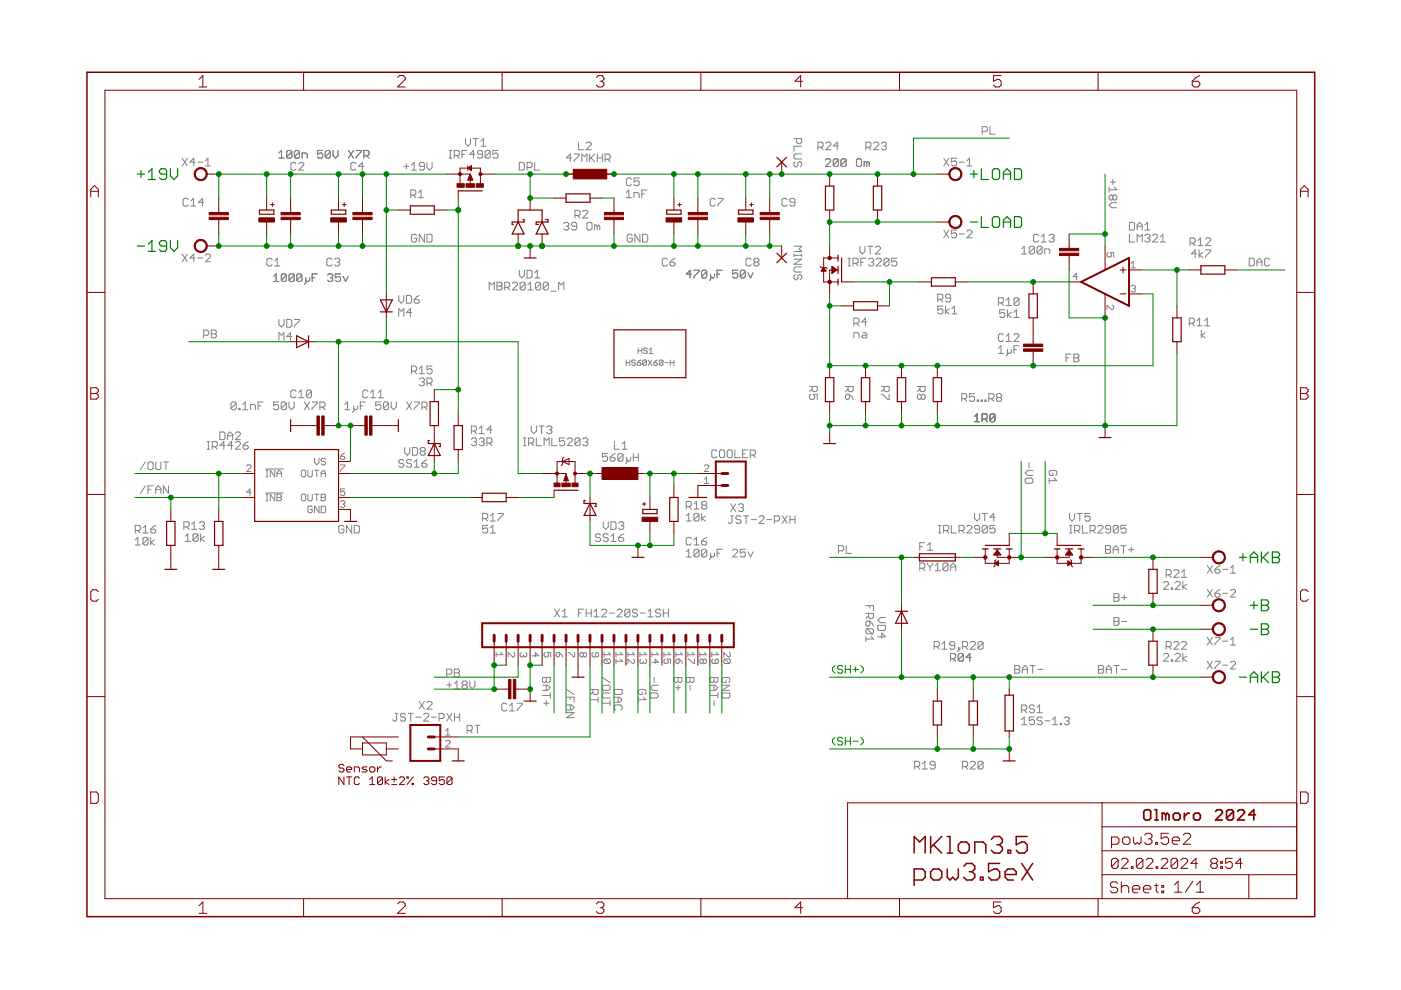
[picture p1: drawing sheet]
<svg xmlns="http://www.w3.org/2000/svg" width="297mm" height="210mm" viewBox="0 0 297 210" stroke-linecap="round" stroke-linejoin="round" font-family="sans-serif">
<g fill="none" stroke="#808080" stroke-width=".21">
<path d="M38.6 33.5l1.1 1.7M39.7 33.5l-1.1 1.7M41.4 34.4h-1.1l.8-.9v1.7M41.9 34.4h1.1M43.5 34.1l.6-.6v1.7M43.5 35.2h1.1M59.1 32.4l.6-.5v1.6M59.1 33.5h1.1M61.9 32.2v1.1l-.3 .2h-.6l-.2-.2M61.9 32.2l-.3-.3h-.6l-.2 .3v1.1M61.9 32.2l-1.1 1.1M62.8 34.7l-.3-.3h-.5l-.3 .3v1.1l.3 .3h.5l.3-.3"/>
<path d="M63.3 34.7l.3-.3h.5l.3 .3v.3l-1.1 1.1h1.1M63.5 32.2v1.1l-.3 .2h-.5l-.3-.2M63.5 32.2l-.3-.3h-.5l-.3 .3v1.1M63.5 32.2l-1.1 1.1M64.1 33.5v-1.1h.8l.2 .3v.8M68.4 31.9h-1.1v.8l.6-.3h.2l.3 .3v.6l-.3 .2h-.5l-.3-.2M70 32.2v1.1l-.2 .2h-.6l-.2-.2M70 32.2l-.2-.3h-.6l-.2 .3v1.1M70 32.2l-1 1.1M70.6 31.9v1.1l.5 .5 .6-.5v-1.1M73.9 31.9l1.1 1.6M75 31.9l-1.1 1.6"/>
<path d="M75.5 34.7l-.3-.3h-.5l-.3 .3v1.1l.3 .3h.5l.3-.3M75.5 31.9h1.1v.3l-1.1 1.1v.2M77.1 35.3h-1.1l.8-.9v1.7M77.2 33h.8l.2-.3v-.5l-.2-.3h-.8v1.6M77.7 33l.5 .5M85.6 35.3h1.1M86.1 34.7v1.1M87.2 36.1h1.1M87.2 35l.6-.6v1.7M90 35.3h-.8l-.3-.3v-.3l.3-.3h.5l.3 .3v1.1l-.3 .3h-.5l-.3-.3M90.5 34.4v1.1l.6 .6 .5-.6v-1.1M95.2 33.5h.6"/>
<path d="M95.2 31.9h.6M95.5 31.9v1.6M96.3 33h.8l.3-.3v-.5l-.3-.3h-.8v1.6M96.8 33l.6 .5M97.9 32.7h.6M98.7 29.4v1.1l.5 .5 .6-.5v-1.1M99 31.9h-1.1v1.6M100.3 29.4h1.1M100.7 32.7h-1.1l.8-.8v1.6M100.9 29.4v1.6M102 31h1M102 29.9l.5-.5v1.6"/>
<path d="M102.3 32.7h-.8l-.3-.3v-.2l.3-.3h.5l.3 .3v1.1l-.3 .2h-.5l-.3-.2M103.9 32.2v1.1l-.2 .2h-.6l-.3-.2M103.9 32.2l-.2-.3h-.6l-.3 .3v1.1M103.9 32.2l-1.1 1.1M105.6 31.9h-1.1v.8l.5-.3h.3l.3 .3v.6l-.3 .2h-.5l-.3-.2M110.1 34.4h.8l.3 .3v1.1l-.3 .3h-.8zM111.7 35.5h.9l.2-.2v-.6l-.2-.3h-.9v1.7M113.4 34.4v1.7h1.1M121.2 33.5h-1.1l.8-.8v1.6M121.7 32.7h1.1v.2l-1.1 1.1v.3M122.6 30.1v1.6h1.1M123.4 34.3v-1.6l.5 .5 .6-.5v1.6"/>
<path d="M124.3 30.4l.2-.3h.6l.2 .3v.3l-1 1h1M125 32.7v1.6M125.3 33.5l.8 .8M126.1 32.7l-1.1 1.1M126.6 33.5h1.1M126.6 32.7v1.6M127.7 32.7v1.6M128.3 33.8h.8l.3-.3v-.6l-.3-.2h-.8v1.6M128.8 33.8l.6 .5M133.9 38l-.3-.3h-.5l-.3 .3v1.1l.3 .3h.5l.3-.3M135.5 37.7h-1.1v.9l.6-.3h.2l.3 .3v.5l-.3 .3h-.5l-.3-.3M168.3 29.4h1.7v.8l-.3 .3h-.5l-.3-.3v-.8"/>
<path d="M168.6 34.3l-.3 .2v.6l.3 .3h.3l.3-.3v-.6l.2-.2h.3l.3 .2v.6l-.3 .3M170 32.6h-1.4l-.3 .3v.6l.3 .2h1.4M170 31h-1.7v1.1M173.4 31.2h.8l.3-.3v-.5l-.3-.3h-.8v1.6M174 31.2l.5 .5M175 34l.3-.3h.6l.2 .3v.2l-1.1 1.1h1.1M175.1 30.4l.2-.3h.6l.2 .3v.3l-1 1h1M177.8 34v1.1l-.3 .2h-.6l-.2-.2M177.8 34l-.3-.3h-.6l-.2 .3v1.1M177.8 34l-1.1 1.1M177.8 30.9h-1.1l.8-.8v1.6M179.4 34v1.1l-.3 .2h-.5l-.3-.2"/>
<path d="M179.4 34l-.3-.3h-.5l-.3 .3v1.1M179.4 34l-1.1 1.1M181.8 33.7h.6l.3 .3v1.1l-.3 .2h-.6l-.2-.2v-1.1zM183.6 31.2h.8l.3-.3v-.5l-.3-.3h-.8v1.6M183.7 34.5v.8M183.7 34.5l-.2-.3h-.3v1.1M183.7 34.5l.3-.3 .3 .3v.8M184.1 31.2l.6 .5M185.2 30.4l.3-.3h.5l.3 .3v.3l-1.1 1h1.1M186.9 30.4l.2-.3h.6l.2 .3v.3l-.2 .2M187.4 30.9h.3M187.7 30.9l.2 .3v.3l-.2 .2h-.6l-.2-.2"/>
<path d="M200.1 33.5l1.1 1.7M201.2 33.5l-1.1 1.7M202.8 33.5h-1.1v.9l.6-.3h.2l.3 .3v.5l-.3 .3h-.5l-.3-.3M203.4 34.4h1M205 34.1l.5-.6v1.7M205 35.2h1.1M208.2 27.9h.9l.2-.3v-.5l-.2-.3h-.9v1.6M209.9 26.8v1.6h1.1M235.1 39.7v1.1M235.4 38.6h1.1M235.9 38.1v1M236.2 39.7l.6 .5h-1.7"/>
<path d="M38.6 53.9l1.1 1.6M39.7 53.9l-1.1 1.6M39.9 42.3l-.3-.2h-.5l-.3 .2v1.1l.3 .3h.5l.3-.3M40.5 43.7h1.1M40.5 42.6l.5-.5v1.6M41.4 54.7h-1.1l.8-.8v1.6M41.9 54.7h1.1M43.2 42.9h-1.1l.8-.8v1.6M43.5 54.1l.3-.2h.5l.3 .2v.3l-1.1 1.1h1.1M57.7 55l-.3-.2h-.5l-.3 .2v1.1l.3 .3h.5l.3-.3M58 58.6l.5-.5v1.6M58 59.7h1.1"/>
<path d="M58.3 56.4h1M58.3 55.3l.5-.5v1.6M60.7 58.3v1.1l-.2 .3h-.6l-.3-.3M60.7 58.3l-.2-.2h-.6l-.3 .2v1.1M60.7 58.3l-1.1 1.1M62.4 58.3v1.1l-.3 .3h-.5l-.3-.3M62.4 58.3l-.3-.2h-.5l-.3 .2v1.1M62.4 58.3l-1.1 1.1M64 58.3v1.1l-.3 .3h-.5l-.3-.3M64 58.3l-.3-.2h-.5l-.3 .2v1.1M64 58.3l-1.1 1.1M64.8 58.9v1.1l-.2 .2"/>
<path d="M65.6 58.9v.5l-.2 .3h-.3l-.3-.3M66.2 58.9h.5M67.3 58.1h-1.1v1.6M69.5 58.3l.2-.2h.6l.2 .2v.3l-.2 .3M70 58.9h.3M70.3 58.9l.2 .2v.3l-.2 .3h-.6l-.2-.3M70.4 55l-.3-.2h-.5l-.3 .2v1.1l.3 .3h.5l.3-.3M71 55l.2-.2h.6l.2 .2v.3l-.2 .3M71.5 55.6h.3M71.8 55.6l.2 .2v.3l-.2 .3h-.6l-.2-.3M72.2 58.1h-1.1v.8l.5-.3h.3l.3 .3v.5l-.3 .3h-.5l-.3-.3M72.7 58.6l.6 1.1 .5-1.1"/>
<path d="M87.1 41.4h.8l.3-.3v-.5l-.3-.3h-.8v1.6M87.6 41.4l.6 .5M88.3 50l-.2-.3h-.6l-.3 .3v1l.3 .3h.6l.2-.3v-.5h-.5M88.7 41.9h1.1M88.7 40.8l.6-.5v1.6M90 49.7v1.6l-1.1-1.6v1.6M90.5 49.7h.8l.3 .3v1l-.3 .3h-.8zM105.4 59.8h.8l.2 .3v.3l-.2 .3 .2 .2v.3l-.2 .3h-.8zM110.1 57.3v1.1l.5 .5 .6-.5v-1.1M111.7 57.3h.9l.2 .3v1.1l-.2 .2h-.9zM113.4 58.9h1.1M113.4 57.8l.5-.5v1.6"/>
<path d="M119.5 47.4l.3-.3h.5l.3 .3v.3l-.3 .3M120.1 48h.2M120.3 48l.3 .2v.3l-.3 .3h-.5l-.3-.3M121.9 45.7h.8l.3-.3v-.5l-.3-.3h-.8v1.6M122.3 48h-.9l-.2-.3v-.3l.2-.3h.6l.3 .3v1.1l-.3 .3h-.6l-.2-.3M122.4 45.7l.6 .5M123.5 44.9l.3-.3h.6l.2 .3v.2l-1.1 1.1h1.1M124.7 47.1h.5l.3 .3v1.1l-.3 .3h-.5l-.3-.3v-1.1zM126.6 48v.8M126.6 48l-.3-.3h-.2v1.1M126.6 48l.3-.3 .3 .3v.8M132.8 40.8l.5-.5v1.6"/>
<path d="M132.8 41.9h1.1M134 50l-.2-.3h-.6l-.2 .3v1l.2 .3h.6l.2-.3v-.5h-.5M134.4 41.9v-1.1h.8l.3 .3v.8M135.7 49.7v1.6l-1.1-1.6v1.6M136.1 41.1h.5M136.2 49.7h.9l.2 .3v1l-.2 .3h-.9zM137.2 40.3h-1.1v1.6M141.5 55l-.3-.2h-.5l-.3 .2v1.1l.3 .3h.5l.3-.3M142 55.6h.9l.2 .2v.3l-.2 .3h-.6l-.3-.3zM143.1 54.8l-1.1 .8M146.6 58.1h-1.1l.8-.8v1.6M147.1 57.3h1.1v.3l-1.1 1.1v.2"/>
<path d="M149.8 57.6l-.2-.3h-.6l-.2 .3v1.1M149.8 57.6v1.1l-.2 .2h-.6l-.2-.2M149.8 57.6l-1 1.1M150.7 58.1v1.1l-.3 .3M151.5 58.1v.6l-.3 .2h-.3l-.2-.2M151.7 42.3l-.3-.2h-.6l-.2 .2v1.1l.2 .3h.6l.3-.3M152 58.1h.6M152.2 42.1h1.1v.2l-1.1 1.1v.3M153.1 57.3h-1.1v1.6M156.4 57.3h-1.1v.8l.6-.3h.2l.3 .3v.6l-.3 .2h-.5l-.3-.2M158 57.6l-.2-.3h-.6l-.2 .3v1.1M158 57.6v1.1l-.2 .2h-.6l-.2-.2"/>
<path d="M158 57.6l-1 1.1M158.6 57.8l.5 1.1 .6-1.1M159.3 55l-.3-.2h-.5l-.3 .2v1.1l.3 .3h.5l.3-.3M160.1 55.6l-.3 .2v.3l.3 .3h.5l.3-.3v-.3l-.3-.2M160.1 55.6l-.3-.3v-.3l.3-.2h.5l.3 .2v.3l-.3 .3M160.1 55.6h.5M166.9 42.3l-.3-.2h-.5l-.3 .2v1.1l.3 .3h.5l.3-.3M168.3 52.2h1.7l-.6 .6 .6 .5h-1.7M168.3 53.9v.5M168.3 54.1h1.7M168.3 54.9h1.7l-1.7 1.1h1.7M168.5 42.9h-.8l-.3-.3v-.3l.3-.2h.6l.2 .2v1.1l-.2 .3h-.6l-.3-.3"/>
<path d="M168.6 58.2l-.3 .3v.5l.3 .3h.3l.3-.3v-.5l.2-.3h.3l.3 .3v.5l-.3 .3M170 53.9v.5M170 56.6h-1.4l-.3 .3v.5l.3 .3h1.4M179.8 56.4h.5M179.8 54.8h.5M180 54.8v1.6M180.9 55.8h.8l.2-.2v-.6l-.2-.2h-.8v1.6M181.4 55.8l.5 .6M182.3 52.2v1.1l.6 .5 .5-.5v-1.1M182.5 55.6h.5M183.6 54.8h-1.1v1.6M184 52.2h1"/>
<path d="M184.1 55l.3-.2h.6l.2 .2v.3l-.2 .3M184.5 52.2v1.6M184.7 55.6h.3M185 55.6l.2 .2v.3l-.2 .3h-.6l-.3-.3M185.6 52.5l.3-.3h.5l.3 .3v.3l-1.1 1h1.1M185.8 55l.3-.2h.5l.3 .2v.3l-1.1 1.1h1.1M188.5 55v1.1l-.3 .3h-.5l-.3-.3M188.5 55l-.3-.2h-.5l-.3 .2v1.1M188.5 55l-1.1 1.1M190.1 54.8h-1.1v.8l.9-.3 .2 .3v.5l-.2 .3h-.6l-.3-.3M200.1 48.8l1.1 1.6M201.2 48.8l-1.1 1.6"/>
<path d="M202.8 48.8h-1.1v.8l.6-.3h.2l.3 .3v.5l-.3 .3h-.5l-.3-.3M203.4 49.6h1M205 49.1l.3-.3h.5l.3 .3v.2l-1.1 1.1h1.1M216.6 52.8l.5-.6v1.6M216.6 53.8h1.1M219.3 52.5v1.1l-.2 .2h-.6l-.3-.2M219.3 52.5l-.2-.3h-.6l-.3 .3v1.1M219.3 52.5l-1.1 1.1M220.2 50l-.3-.3h-.5l-.3 .3v1l.3 .3h.5l.3-.3M220.8 51.3h1M220.8 50.2l.5-.5v1.6M221 52.5l-1.1 1.1"/>
<path d="M221 52.5v1.1l-.3 .2h-.6l-.2-.2M221 52.5l-.3-.3h-.6l-.2 .3v1.1M221.5 53.8v-1h.8l.3 .2v.8M222.4 50l.3-.3h.5l.3 .3v.2l-.3 .3M222.9 50.5h.3M223.2 50.5l.3 .3v.2l-.3 .3h-.5l-.3-.3M228.5 58.7h-1l.7-.7v1.4M234.9 53.6l-.2 .2v.5l.2 .2h.5l.2-.2-.2-.7h.7v.9M235.9 41.6l-.2-.3h-.3l-.3 .3v.5l.3 .3h.3l.2-.3M235.9 41.6v.5M235.9 41.6l.3-.3h.3l.3 .3v.5l-.3 .3h-.3l-.3-.3M236.8 43h-1.1l-.6 .5 .6 .5h1.1"/>
<path d="M239.5 47.1h.8l.2 .3v1.1l-.2 .3h-.8zM239.5 49.7v1.6h1M239.8 55.9l.5-.5v1.4M239.8 56.8h.9M241.1 48.8v-1.1l.5-.6 .6 .6v1.1M241.1 51.3v-1.6l.5 .5 .6-.5v1.6M241.1 48h1.1M242.7 50l.3-.3h.5l.3 .3v.2l-.3 .3M242.7 48.8h1.1M242.7 47.7l.6-.6v1.7M243.3 50.5h.2M243.5 50.5l.3 .3v.2l-.3 .3h-.5l-.3-.3"/>
<path d="M244.4 50l.2-.3h.6l.2 .3v.2l-1 1.1h1M246 51.3h1.1M246 50.2l.5-.5v1.6M252.3 51.5h.8l.3-.2v-.6l-.3-.3h-.8v1.7M252.9 51.5l.5 .6M253.7 53.8h-1.1l.8-.8v1.6M254 51l.5-.6v1.7M254 52.1h1M254.2 53v1.6M255 53.5l-.8 .6 .8 .5M255.6 53h1.1v.3l-1.1 1v.3M255.6 50.7l.3-.3h.5l.3 .3v.3l-1.1 1.1h1.1"/>
<path d="M264.9 54.8h.8l.2 .2v1.1l-.2 .3h-.8zM266.5 55.6h1.1M266.5 56.4v-1.1l.5-.5 .6 .5v1.1M269.2 55l-.3-.2h-.5l-.3 .2v1.1l.3 .3h.5l.3-.3M43.2 71.1h.8l.3-.3v-.5l-.3-.3h-.8v1.6M44.8 70h.8l.3 .3v.2l-.3 .3 .3 .3v.3l-.3 .2h-.8zM44.8 70.8h.8M59.1 67.7v1.1l.6 .6 .5-.6v-1.1M59.1 72.2v-1.7l.6 .6 .5-.6v1.7M60.8 67.7h.8l.3 .3v1.1l-.3 .3h-.8zM61.9 71.4h-1.1l.8-.9v1.7M62.4 67.7h1.1v.3l-1.1 1.1v.3"/>
<path d="M84.5 62.7v1.1l.6 .5 .5-.5v-1.1M84.5 67.1v-1.7l.6 .6 .5-.6v1.7M86.2 62.7h.8l.3 .2v1.1l-.3 .3h-.8zM87.2 78.7h.9l.2-.3v-.5l-.2-.3h-.9v1.6M87.3 66.3h-1.1l.8-.9v1.7M87.8 78.7l.5 .5M87.8 63.5h.8l.3 .3v.2l-.3 .3h-.5l-.3-.3zM88.9 78.2l.5-.6v1.6M88.9 79.2h1.1M88.9 62.7l-.6 .2-.5 .6M91.6 77.6h-1.1v.8l.6-.2h.2l.3 .2v.6l-.3 .2h-.5l-.3-.2M103.7 61.5v-1.7l.6 .6 .5-.6v1.7"/>
<path d="M105.4 60.7h.8M107 60.9h.8l.3-.2v-.6l-.3-.3h-.8v1.7M107.5 60.9l.6 .6M108.6 60.1l.3-.3h.6l.2 .3v.3l-1.1 1.1h1.1M111.4 60.1l-1.1 1.1M111.4 60.1v1.1l-.3 .3h-.5l-.3-.3M111.4 60.1l-.3-.3h-.5l-.3 .3v1.1M111.9 61.5h1.1M111.9 60.4l.6-.6v1.7M114.6 60.1l-.2-.3h-.6l-.3 .3v1.1M114.6 60.1v1.1l-.2 .3h-.6l-.3-.3M114.6 60.1l-1.1 1.1"/>
<path d="M116.3 60.1l-.3-.3h-.5l-.3 .3v1.1M116.3 60.1v1.1l-.3 .3h-.5l-.3-.3M116.3 60.1l-1.1 1.1M116.8 61.7h1.1M118.4 61.5v-1.7l.6 .6 .5-.6v1.7M132.8 76.3v1.2M132.8 76.9h.7M133.5 76.3v1.2M134.7 76.5l-.2-.2h-.4l-.2 .4 .2 .2h.4l.2 .4-.2 .2h-.4l-.2-.2M135.1 76.9h.6l.2 .4-.2 .2h-.4l-.2-.2zM135.3 73.8v1.2M135.3 74.4h.8"/>
<path d="M135.9 76.3l-.8 .6M136.1 73.8v1.2M137.1 76.5l-.2-.2h-.4l-.2 .2v.8M137.1 76.5v.8l-.2 .2h-.4l-.2-.2M137.1 76.5l-.8 .8M137.2 74l-.1-.2h-.4l-.2 .2 .2 .4h.4l.1 .2-.1 .4h-.4l-.2-.2M137.4 76.3l.8 1.2M137.6 75h.8M137.6 74.2l.4-.4v1.2M138.2 76.3l-.8 1.2M138.6 76.9h.6l.2 .4-.2 .2h-.4l-.2-.2zM139.4 76.3l-.8 .6"/>
<path d="M140.6 76.5l-.2-.2h-.4l-.2 .2v.8M140.6 76.5v.8l-.2 .2h-.4l-.2-.2M140.6 76.5l-.8 .8M140.9 76.9h.8M142.1 76.9h.8M142.1 76.3v1.2M142.9 76.3v1.2M181 68.5h.9l.2-.2v-.6l-.2-.2h-.9v1.6M181 71.6v-1.1h.9l.2 .3v.8M181.6 68.5l.5 .6M182.9 70.5h.6l.3 .3v.8h-.9l-.2-.2 .2-.3h.9M183.8 68.3h-1.1l.8-.8v1.6"/>
<path d="M198.8 63.5h.8l.3-.3v-.5l-.3-.3h-.8v1.6M199.4 63.5l.5 .5M199.9 64.9h-1.1v.8l.6-.2h.2l.3 .2v.6l-.3 .2h-.5l-.3-.2M200.4 64.9v1.6M201.3 65.5l-.9 .5 .9 .5M201.5 63.2h-.8l-.3-.3v-.2l.3-.3h.6l.2 .3v1l-.2 .3h-.6l-.3-.3M201.8 66.5h1.1M201.8 65.5l.6-.6v1.6M211.7 73.9l.5-.6v1.6M211.7 74.9h1.1M211.7 64.2h.8l.3-.2v-.6l-.3-.3h-.8v1.7M212.2 64.2l.6 .6"/>
<path d="M212.8 71l-.3-.2h-.5l-.3 .2v1.1l.3 .3h.5l.3-.3M213 65.7h-1v.8l.5-.3h.3l.2 .3v.5l-.2 .3h-.6l-.2-.3M213.3 63.7l.6-.6v1.7M213.3 71.3l.6-.5v1.6M213.3 64.8h1.1M213.3 72.4h1.1M213.6 65.7v1.6M213.6 74.1v1.1l-.3 .3M214.4 66.2l-.8 .6 .8 .5M214.4 74.1v.6l-.3 .2h-.2l-.3-.2M215 67.3h1M215 66.2l.5-.5v1.6"/>
<path d="M215 74.1h.5M215 71l.2-.2h.6l.2 .2v.3l-1 1.1h1M216 63.4l-.2-.3h-.6l-.2 .3v1.1M216 73.3h-1v1.6M216 63.4v1.1l-.2 .3h-.6l-.2-.3M216 63.4l-1 1.1M226 75.9h.6M227.1 75.1h-1.1v1.6M227.7 75.1h.8l.2 .3v.2l-.2 .3 .2 .3v.2l-.2 .3h-.8zM227.7 75.9h.8M235.9 64.7l.2 .2v.5l-.2 .2h-.3l-.9-.9v.9M239.8 60.7l.2-.2h.5l.2 .2-.2 .5"/>
<path d="M240.3 61.2h.2M240.5 61.2l.2 .2-.2 .5h-.5l-.2-.2M252.2 68.5h.8l.2-.2v-.6l-.2-.2h-.8v1.6M252.7 68.5l.5 .6M253.8 68l.5-.5v1.6M253.8 69.1h1.1M254.7 70v1.6M255.4 69.1h1.1M255.4 68l.6-.5v1.6M255.5 70.5l-.8 .6 .8 .5M30.8 97.9l-1.1 1.7M31.6 97.9h.6l.3 .3v1.1l-.3 .3h-.6l-.2-.3v-1.1z"/>
<path d="M33 97.9v1.4l.3 .3h.5l.3-.3v-1.4M34.6 97.9h1.1M35.2 97.9v1.7M43.9 95.2h.5M43.9 93.6h.5M44.2 93.6v1.6M45 94.7h.8l.3-.3v-.5l-.3-.3h-.8v1.6M45.6 94.7l.5 .5M46.6 91.6h.8l.3 .3v1l-.3 .3h-.8zM47.7 94.4h-1.1l.9-.8v1.6M48.3 93.2v-1.1l.5-.5 .5 .5v1.1M48.3 92.4h1"/>
<path d="M49.4 94.4h-1.1l.8-.8v1.6M49.9 91.9l.3-.3h.5l.3 .3v.2l-1.1 1.1h1.1M49.9 93.9l.3-.3h.5l.3 .3v.2l-1.1 1.1h1.1M50.1 85.5v1.1l-.3 .3h-.5l-.3-.3M50.1 85.5l-.3-.3h-.5l-.3 .3v1.1M50.1 85.5l-1.1 1.1M50.6 86.6h.3v.3h-.3zM51.4 86.9h1.1M51.4 85.8l.6-.6v1.7M51.5 94.4h.9l.2 .3v.3l-.2 .2h-.6l-.3-.2zM52.3 98.8l.2-.2h.5l.2 .2v.2l-.9 1h.9M52.6 93.6l-1.1 .8"/>
<path d="M53.1 86.9v-1.1h.8l.3 .2v.9M54.7 86h.6M55.8 85.2h-1.1v1.7M56.3 99.4h3.8M56.4 99.7h.5M56.6 99.7v1.4M58.3 99.7v1.4l-1-1.4v1.4M59.1 85.2h-1.1v.8l.8-.2 .3 .2v.6l-.3 .3h-.5l-.3-.3M60.7 85.5l-.3-.3h-.5l-.3 .3v1.1M60.7 85.5v1.1l-.3 .3h-.5l-.3-.3M60.7 85.5l-1.1 1.1M61.3 85.2v1.1l.5 .6 .6-.6v-1.1"/>
<path d="M62.8 83l-.3-.3h-.5l-.3 .3v1.1l.3 .2h.5l.3-.2M63.3 84.3h1.1M63.3 83.2l.6-.5v1.6M63.9 99.9l.2-.2h.5l.2 .2v1l-.2 .2h-.5l-.2-.2zM64.5 85.2l1.1 1.7M65.3 99.7v1.2l.2 .2h.5l.2-.2v-1.2M65.6 85.2l-1.1 1.7M66 83l-.2-.3h-.6l-.2 .3v1.1M66 83v1.1l-.2 .2h-.6l-.2-.2M66 83l-1 1.1M66.2 85.2h1.1v.3l-1.1 1.1v.3M66.7 99.7h.9"/>
<path d="M66.7 97.2v.9l.5 .5 .4-.5v-.9M67.2 99.7v1.4M67.8 86.3h.8l.3-.3v-.5l-.3-.3h-.8v1.7M68.3 86.3l.6 .6M69 97.4l-.2-.2h-.5l-.2 .4 .2 .3h.5l.2 .4-.2 .3h-.5l-.2-.3M72.2 96.7h.7l.2 .5-.2 .2h-.5l-.2-.2zM72.2 98.6h.9v.2l-.9 .9v.3M73.1 85.8l.6-.6v1.7M73.1 86.9h1.1M73.1 96l-.9 .7M75 86v1.1l-.3 .3M75.8 86v.6l-.2 .3h-.3l-.3-.3"/>
<path d="M76.4 86h.5M77.5 85.2h-1.1v1.7M78 83l-.3-.3h-.5l-.3 .3v1.1l.3 .2h.5l.3-.2M78.5 84.3h1.2M78.5 83.2l.6-.5v1.6M80.2 83.2l.5-.5v1.6M80.2 84.3h1.1M80.8 85.2h-1.1v.8l.5-.2h.3l.3 .2v.6l-.3 .3h-.6l-.2-.3M82.4 85.5v1.1l-.3 .3h-.5l-.3-.3M82.4 85.5l-.3-.3h-.5l-.3 .3v1.1M82.4 85.5l-1.1 1.1M82.9 85.2v1.1l.6 .6 .5-.6v-1.1"/>
<path d="M85.6 97.7l-.3-.3h-.5l-.3 .3v.3l.3 .2h.5l.3 .3v.3l-.3 .3h-.5l-.3-.3M85.8 94.9v1.1l.6 .5 .5-.5v-1.1M86.2 85.2l1.1 1.7M87.3 97.7l-.3-.3h-.6l-.2 .3v.3l.2 .2h.6l.3 .3v.3l-.3 .3h-.6l-.2-.3M87.3 85.2l-1.1 1.7M87.4 94.9h.9l.2 .3v1l-.2 .3h-.9zM87.8 99.1h1.1M87.8 98l.5-.6v1.7M87.8 85.2h1.1v.3l-1.1 1.1v.3M88.9 80.4l.3-.2h.5l.3 .2v.3l-.3 .3M89.4 95.7l-.3 .3v.2l.3 .3h.5l.3-.3v-.2l-.3-.3M89.4 95.7l-.3-.3v-.2l.3-.3h.5l.3 .3v.2l-.3 .3"/>
<path d="M89.4 95.7h.5M89.4 81h.3M89.5 98.2h.8l.2 .3v.3l-.2 .3h-.6l-.2-.3zM89.5 86.3h.8l.3-.3v-.5l-.3-.3h-.8v1.7M89.7 81l.3 .2v.3l-.3 .3h-.5l-.3-.3M90 86.3l.6 .6M90.5 81.2h.8l.3-.2v-.6l-.3-.2h-.8v1.6M90.5 97.4l-1 .8M91.1 81.2l.5 .6M99.9 93.1l.3-.2h.6l.2 .2v.3l-.2 .3M99.9 91.4h.9l.2-.3v-.5l-.2-.3h-.9v1.6M100.5 93.7h.3"/>
<path d="M100.5 91.4l.5 .5M100.8 93.7l.2 .2v.3l-.2 .3h-.6l-.3-.3M101.6 93.1l.3-.2h.5l.3 .2v.3l-.3 .3M101.6 90.8l.5-.5v1.6M101.6 91.9h1.1M102.1 93.7h.3M102.4 93.7l.3 .2v.3l-.3 .3h-.5l-.3-.3M103.2 93.9h.8l.3-.2v-.6l-.3-.2h-.8v1.6M103.8 93.9l.5 .6M104.3 91.1h-1.1l.8-.8v1.6M111 92.9h.5M111 94.5h.5"/>
<path d="M111.3 92.9v1.6M112.1 93.9h.8l.3-.2v-.6l-.3-.2h-.8v1.6M112.6 93.9l.6 .6M112.6 90.3v1.1l.6 .5 .5-.5v-1.1M113.7 92.9v1.6h1.1M114.3 90.3h1.1M114.8 90.3v1.6M115.4 94.5v-1.6l.5 .5 .5-.5v1.6M115.9 90.6l.3-.3h.5l.3 .3v.2l-.3 .3M116.5 91.1h.2M116.7 91.1l.3 .3v.3l-.3 .2h-.5l-.3-.2M117 92.9v1.6h1.1"/>
<path d="M119.7 92.9h-1.1v.8l.6-.3h.2l.3 .3v.5l-.3 .3h-.5l-.3-.3M120.3 93.1l.2-.2h.6l.2 .2v.3l-1 1.1h1M123 93.1l-.3-.2h-.5l-.3 .2v1.1M123 93.1v1.1l-.3 .3h-.5l-.3-.3M123 93.1l-1.1 1.1M123.5 93.1l.3-.2h.6l.2 .2v.3l-.2 .3M124.1 93.7h.3M124.4 93.7l.2 .2v.3l-.2 .3h-.6l-.3-.3M128.8 96.2h-1.1v.8l.5-.3h.3l.3 .3v.5l-.3 .3h-.5l-.3-.3M129.3 97h.9l.2 .2v.3l-.2 .3h-.6l-.3-.3zM130.3 93.6v1.6h1M130.4 96.2l-1.1 .8"/>
<path d="M131.9 94.1l.5-.5v1.6M131.9 95.2h1.1M132.1 96.4l-.3-.2h-.5l-.3 .2v1.1M132.1 96.4v1.1l-.3 .3h-.5l-.3-.3M132.1 96.4l-1.1 1.1M132.9 97v1l-.3 .3M133.7 97v.5l-.3 .3h-.2l-.3-.3M134.3 97h1M134.3 96.2v1.6M135.3 96.2v1.6M149.4 98.8l.2-.2h.5l.2 .2v.2l-.9 1h.9M152 95.7l-.3-.3h-.5l-.3 .3v1.1l.3 .2h.5l.3-.2"/>
<path d="M152.8 95.4h.6l.2 .3v1.1l-.2 .2h-.6l-.3-.2v-1.1zM154.5 95.4h.5l.3 .3v1.1l-.3 .2h-.5l-.3-.2v-1.1zM155.8 95.4v1.6h1.1M157.5 96.2h.5M158.5 95.4h-1v1.6h1M159.1 96.5h.8l.3-.3v-.5l-.3-.3h-.8v1.6M159.6 96.5l.6 .5M171.6 82h1.7v.8l-.3 .2h-.5l-.3-.2v-.8M171.9 83.6l-.3 .3v.5l.3 .3h.6l.2-.3-.2-.8h.8v1.1M172.2 82.5l-.6 .5M179.3 82h1.6v.8l-.3 .2h-.5l-.3-.2v-.8M179.3 83.9l.2-.3h.6v.8l-.3 .3h-.3l-.2-.3z"/>
<path d="M179.8 82.5l-.5 .5M180.1 83.6l.5 .5 .3 .6M186.9 82h1.6v.8l-.3 .2h-.5l-.3-.2v-.8M186.9 83.6h.3l1 1.1h.3v-1.1M187.4 82.5l-.5 .5M194.5 82h1.6v.8l-.2 .2h-.6l-.2-.2v-.8M195.1 82.5l-.6 .5M195.3 83.9l.3-.3h.3l.2 .3v.5l-.2 .3h-.3l-.3-.3M195.3 83.9l-.2-.3h-.3l-.3 .3v.5l.3 .3h.3l.2-.3M195.3 83.9v.5M203.9 84.5h.8l.3-.2v-.6l-.3-.2h-.8v1.6M204.4 84.5l.6 .6"/>
<path d="M206.6 88.3l.6-.5v1.6M206.6 89.4h1.1M206.6 83.5h-1.1v.8l.6-.3h.3l.2 .3v.5l-.2 .3h-.6l-.3-.3M207.2 84.8h.3v.3h-.3zM208 84.8h.3v.3h-.3zM208.2 88.9h.9l.2-.3v-.5l-.2-.3h-.9v1.6M208.8 88.9l.5 .5M208.8 84.8h.3v.3h-.3zM209.6 84.5h.8l.3-.2v-.6l-.3-.2h-.8v1.6M210.2 84.5l.5 .6M211 88.1v1l-.3 .3h-.6l-.2-.3M211 88.1l-.3-.3h-.6l-.2 .3v1"/>
<path d="M211 88.1l-1.1 1M211.5 84.3l-.2-.3v-.3l.2-.2h.6l.2 .2v.3l-.2 .3M211.5 84.3l-.2 .2v.3l.2 .3h.6l.2-.3v-.3l-.2-.2M211.5 84.3h.6M218.2 98.1v1.1M219 99.7h-1.1l-.5 .6 .5 .5h1.1M28.7 114.5l.5-.6v1.6M28.7 115.5h1.1M28.7 112.5h.8l.3-.3v-.5l-.3-.3h-.8v1.6M29.2 112.5l.6 .5M30.3 113h1.1M30.3 111.9l.5-.5v1.6"/>
<path d="M30.8 103l-1.1 1.6M31.4 103.8h.5M31.4 114.2v1.1l-.3 .2h-.5l-.3-.2M31.4 114.2l-.3-.3h-.5l-.3 .3v1.1M31.4 114.2l-1.1 1.1M31.9 112.2h.9l.2 .3v.3l-.2 .2h-.6l-.3-.2zM31.9 113.9v1.6M32.5 103h-1.1v1.6M32.8 114.5l-.9 .5 .9 .5M33 111.4l-.5 .3-.6 .5M33 104.6v-1.1l.5-.5 .6 .5v1.1M33 103.8h1.1"/>
<path d="M35.7 103v1.6l-1.1-1.6v1.6M39 111.7h.8l.3-.3v-.5l-.3-.3h-.8v1.6M39.3 113.7l.5-.5v1.6M39.3 114.8h1.1M39.5 111.7l.6 .5M40.6 111.2l.6-.6v1.6M40.6 112.2h1.1M42 113.4v1.1l-.3 .3h-.5l-.3-.3M42 113.4l-.3-.2h-.5l-.3 .2v1.1M42 113.4l-1.1 1.1M42.3 110.9l.2-.3h.6l.2 .3v.3l-.2 .2M42.5 113.2v1.6"/>
<path d="M42.8 111.4h.3M43.1 111.4l.2 .3v.3l-.2 .2h-.6l-.2-.2M43.3 113.7l-.8 .6 .8 .5M53.2 104.4h-.9l.7-.7v1.4M56.3 104.5h3.8M56.4 101.1h.5M56.4 106.2h.5M56.4 104.8h.5M56.6 104.8v1.4M58.3 104.8v1.4l-1-1.4v1.4M58.7 101.1v-.9l.5-.5 .5 .5v.9M58.7 104.8h.7l.3 .2-.3 .5 .3 .4-.3 .3h-.7z"/>
<path d="M58.7 100.4h1M58.7 105.5h.7M63.9 105l.2-.2h.5l.2 .2v.9l-.2 .3h-.5l-.2-.3zM65.3 104.8v1.1l.2 .3h.5l.2-.3v-1.1M66.2 107.5l-.2-.2h-.5l-.2 .2v1l.2 .2h.5l.2-.2v-.5h-.5M66.7 104.8h.9M67.2 104.8v1.4M67.6 107.3v1.4l-.9-1.4v1.4M68.1 107.3h.7l.2 .2v1l-.2 .2h-.7zM68.1 100.4h.9M68.1 104.8h.7l.2 .2-.2 .5 .2 .4-.2 .3h-.7zM68.1 105.5h.7"/>
<path d="M68.1 101.1v-.9l.5-.5 .4 .5v.9M72.2 106.4l.2-.2h.5l.2 .2-.2 .5M72.6 106.9h.3M72.9 106.9l.2 .2-.2 .5h-.5l-.2-.2M72.9 111.7l-.2-.3h-.6l-.3 .3v1.1l.3 .2h.6l.2-.2v-.6h-.5M73.1 103.7h-.9v.7l.4-.3 .5 .3v.4l-.2 .3h-.5l-.2-.3M74.6 111.4v1.6l-1.1-1.6v1.6M75.1 111.4h.8l.3 .3v1.1l-.3 .2h-.8zM102.3 109.9h.8l.3-.2v-.6l-.3-.2h-.8v1.6M102.9 109.9l.5 .6M103.4 111.4h-1.1v.8l.6-.3h.2l.3 .3v.6l-.3 .2h-.5l-.3-.2M103.9 113h1.1"/>
<path d="M103.9 111.9l.6-.5v1.6M103.9 109.4l.6-.5v1.6M103.9 110.5h1.1M105.6 108.9h1.1v.2l-1.1 1.1v.3M127.3 113.4l-.2-.2h-.6l-.3 .2v.3l.3 .3h.6l.2 .3v.2l-.2 .3h-.6l-.3-.3M127.9 110.6v1.1l.5 .5 .6-.5v-1.1M129 113.4l-.3-.2h-.6l-.2 .2v.3l.2 .3h.6l.3 .3v.2l-.3 .3h-.6l-.2-.3M129.5 114.8h1.1M129.5 113.7l.6-.5v1.6M129.5 110.6h.8l.3 .3v1.1l-.3 .2h-.8zM131.1 114h.9l.2 .3v.2l-.2 .3h-.6l-.3-.3zM131.1 110.9l.3-.3h.6l.2 .3v.3l-.2 .2"/>
<path d="M131.7 111.4h.3M132 111.4l.2 .3v.3l-.2 .2h-.6l-.3-.2M132.2 113.2l-.5 .2-.6 .6M145.5 117l.5-.5v1.6M145.5 109.4l.5-.5v1.6M145.5 118.1h1.1M145.5 110.5h1.1M145.5 107.4h.8l.3-.3v-.5l-.3-.3h-.8v1.6M146 107.4l.6 .5M146.6 114.2l-.3-.3h-.5l-.3 .3v1.1l.3 .2h.5l.3-.2M147.1 115.5h1.1M147.1 114.5l.6-.6v1.6"/>
<path d="M147.1 106.8l.6-.5v1.6M147.1 107.9h1.1M148.2 109.1v1.1l-.3 .3h-.5l-.3-.3M148.2 116.7v1.1l-.3 .3h-.5l-.3-.3M148.2 109.1l-.3-.2h-.5l-.3 .2v1.1M148.2 116.7l-.3-.2h-.5l-.3 .2v1.1M148.2 116.7l-1.1 1.1M148.2 109.1l-1.1 1.1M148.8 108.9v1.6M148.8 114.7h.8l.2 .3v.3l-.2 .2h-.6l-.2-.2zM149 107.1l-.2-.3v-.2l.2-.3h.6l.2 .3v.2l-.2 .3M149 107.1l-.2 .3v.3l.2 .2h.6l.2-.2v-.3l-.2-.3"/>
<path d="M149 107.1h.6M149.4 101.6l.4-.5v1.4M149.4 102.5h.9M149.6 109.4l-.8 .5 .8 .6M149.8 116.7l-.2-.2h-.6l-.2 .2v1.1M149.8 116.7v1.1l-.2 .3h-.6l-.2-.3M149.8 116.7l-1 1.1M149.8 113.9l-.5 .3-.5 .5M150.7 117.3v1.1l-.3 .2M151.5 117.3v.5l-.3 .3h-.3l-.2-.3M152 117.3h.6M153.1 116.5h-1.1v1.6"/>
<path d="M154.9 109.4h.6M154.9 106.8l1.1 1.6M155.2 109.4v1.3l-.3 .3h-.3l-.2-.3M155.3 116.7l.3-.2h.5l.3 .2v.3l-1.1 1.1h1.1M156 106.8l-1.1 1.6M156.5 107.1l.3-.3h.6l.2 .3v.3l-.2 .2M157.1 109.6l-.3-.2h-.5l-.3 .2v.3l.3 .3h.5l.3 .2v.3l-.3 .3h-.5l-.3-.3M157.1 107.6h.3M157.4 107.6l.2 .3v.3l-.2 .2h-.6l-.3-.2M157.6 109.4h1.1M158 116.5h-1v.8l.5-.3h.3l.2 .3v.5l-.2 .3h-.6l-.2-.3M158.2 109.4v1.6"/>
<path d="M158.6 117l.5 1.1 .6-1.1M159.3 110.2h1.1M160.9 109.6l.3-.2h.5l.3 .2v.3l-1.1 1.1h1.1M162.6 110.2h1M164.2 110.4h.8l.3-.2v-.6l-.3-.2h-.8v1.6M165.8 109.4l1.1 1.6M166.9 109.4l-1.1 1.6M167.5 110.2h1.1M167.5 109.4v1.6M168.6 109.4v1.6M177.8 116.8h.8l.3-.3v-.5l-.3-.3h-.8v1.6M179.4 115.7v1.6h1.1"/>
<path d="M195 115.9h.6M196.1 115.1h-1.1v1.6M196.6 119.4v.3l.6 .5M196.6 115.6l.6-.5v1.6M196.6 116.7h1.1M197.7 119.4v.3l-.5 .5M198.3 119.9l.5-.5v1.6M199 111.4h.5M199 113h.5M199.2 111.4v1.6M200.1 112.5h.8l.2-.3v-.5l-.2-.3h-.8v1.6M200.6 112.5l.5 .5"/>
<path d="M201 119.7l-.3-.3h-.5l-.3 .3v1M201 119.7v1l-.3 .3h-.5l-.3-.3M201 119.7l-1.1 1M201.7 111.4v1.6h1.1M203.3 112.5h.9l.2-.3v-.5l-.2-.3h-.9v1.6M203.9 112.5l.5 .5M205 111.7l.2-.3h.6l.3 .3v.2l-1.1 1.1h1.1M206.6 108.9v1l.6 .6 .5-.6v-1M207.7 112.2h-.8l-.3-.3v-.2l.3-.3h.5l.3 .3v1.1l-.3 .2h-.5l-.3-.2M208.2 108.9h1.1M208.8 108.9v1.6M209.3 111.7l-.2-.3h-.6l-.3 .3v1.1"/>
<path d="M209.3 111.7v1.1l-.2 .2h-.6l-.3-.2M209.3 111.7l-1.1 1.1M211 111.4h-1.1v.8l.5-.3h.3l.3 .3v.6l-.3 .2h-.6l-.2-.2M211 109.7h-1.1l.8-.8v1.6M217.4 101.6l.2-.2h1.1l.3 .2v.6l-.3 .3h-1.1l-.2-.3zM222.4 101.4v1.1M223.2 100.3v.5h-.5l-.3-.3v-.5l.3-.3h1.1l.3 .3v.5l-.3 .3M223.5 101.4l.6 .5h-1.7M226.8 111.4h.5M226.8 113h.5M226.8 108.9v1l.5 .6 .5-.6v-1M227 111.4v1.6"/>
<path d="M227.8 112.5h.9l.2-.3v-.5l-.2-.3h-.9v1.6M228.4 108.9h1.1M228.4 112.5l.5 .5M228.9 108.9v1.6M229.5 111.4v1.6h1.1M231.1 112.5h.8l.3-.3v-.5l-.3-.3h-.8v1.6M231.1 108.9h-1.1v.8l.6-.3h.2l.3 .3v.5l-.3 .3h-.5l-.3-.3M231.7 112.5l.5 .5M232.7 111.7l.3-.3h.6l.2 .3v.2l-1.1 1.1h1.1M234.4 115.7h.8l.3 .3v.2l-.3 .3 .3 .3v.3l-.3 .2h-.8zM234.4 116.5h.8M235.5 112.2h-.8l-.3-.3v-.2l.3-.3h.5l.3 .3v1.1l-.3 .2h-.5l-.3-.2"/>
<path d="M236 117.3v-1.1l.6-.5 .5 .5v1.1M236 116.5h1.1M237.1 111.7l-.2-.3h-.6l-.3 .3v1.1M237.1 111.7v1.1l-.2 .2h-.6l-.3-.2M237.1 111.7l-1.1 1.1M237.6 115.7h1.1M238.2 115.7v1.6M238.8 111.4h-1.1v.8l.5-.3h.3l.3 .3v.6l-.3 .2h-.6l-.2-.2M239.3 116.5h1.1M239.8 116v1.1M256 119.9l1 1.6M257 119.9l-1 1.6"/>
<path d="M258.7 119.9l-1.1 .8M105.2 138.3v1M106.1 138.3l.5 .5h-1.4M108.9 138.3l.2 .3v.4l-.2 .3h-.2l-1-1v1M110.5 138.3l-.2 .3v.4l.2 .3 .5-.3M111 138.8v.2M111.4 138.3l.3 .3v.4l-.3 .3-.4-.3M112.8 139h1.4l-.7-.7v1M115.6 138.3l-.2 .3v.4l.2 .3h.5l.2-.3-.2-.7h.7v1M117.6 129.2l1 1.6M118.1 138.3h.5v.7l-.2 .3-.5-.3v-.4zM118.6 138.3l.7 1"/>
<path d="M118.6 129.2l-1 1.6M119.2 129.7l.5-.5v1.6M119.2 130.8h1.1M120.4 138.3h.3l.9 1h.2v-1M122.6 130h.6M123.7 138.6l-.3-.3-.4 .3v.4l.2 .3 .5-.3M123.7 138.6l.2-.3 .5 .3v.4l-.3 .3-.4-.3M123.7 138.6v.4M123.7 129.2h-1.1v1.6M124.3 130h1M124.3 129.2v1.6M125.3 129.2v1.6"/>
<path d="M125.8 138.3l-.3 .3v.4l.3 .3h.9l.2-.3v-.4l-.5-.3-.2 .3v.7M125.9 129.7l.5-.5v1.6M125.9 130.8h1.1M127.6 129.4l.2-.2h.6l.2 .2v.3l-1 1.1h1M128.1 138.3v1M128.3 139.7l-.2 .3v.4l.2 .3h.9M128.3 139.7h.9l.3 .3v.4l-.3 .3M128.3 139.7l.9 1M129 138.3l.5 .5h-1.4M129.2 130h1.1M130.6 138.3v1M130.6 139.7v1"/>
<path d="M130.8 129.4l.3-.2h.5l.3 .2v.3l-1.1 1.1h1.1M131.5 138.3l.5 .5h-1.4M131.5 139.7l.5 .5h-1.4M133.1 138.3v1M133.5 129.4l-.2-.2h-.6l-.2 .2v1.1M133.5 129.4v1.1l-.2 .3h-.6l-.2-.3M133.5 129.4l-1 1.1M134.1 138.3l.4 .5h-1.4M134.3 139.7l.2 .3v.4l-.2 .3h-.2l-1-1v1M135.2 129.4l-.3-.2h-.5l-.3 .2v.3l.3 .3h.5l.3 .3v.2l-.3 .3h-.5l-.3-.3M135.7 138.3v1M135.7 130h1.1"/>
<path d="M135.9 139.7l-.2 .3v.4l.2 .3 .5-.3M136.6 138.3l.5 .5h-1.4M136.8 139.7l.3 .3v.4l-.3 .3-.4-.3M137.4 130.8h1.1M137.4 129.7l.5-.5v1.6M138.2 138.3v1M139.1 138.3l.5 .5h-1.4M140.1 129.4l-.3-.2h-.5l-.3 .2v.3l.3 .3h.5l.3 .3v.2l-.3 .3h-.5l-.3-.3M140.6 130h1.1M140.6 129.2v1.6M140.8 138.3v1M141 139.7l-.2 .3v.4l.2 .3h.5l.2-.3-.2-.7h.7v1"/>
<path d="M141.7 138.3l.5 .5h-1.4M141.7 129.2v1.6M143.3 140l.2-.3h.5v.7l-.5 .3-.2-.3zM143.3 138.3v1M144 139.7l.7 1M144.2 138.3l.5 .5h-1.4M145.8 139.7h.3l.9 1h.2v-1M145.8 138.3v1M146.8 138.3l.4 .5h-1.4M148.4 138.3v1M149.1 140l.2-.3 .5 .3v.4l-.3 .3-.4-.3M149.1 140l-.3-.3-.4 .3v.4l.2 .3 .5-.3"/>
<path d="M149.1 140v.4M149.3 138.3l.5 .5h-1.4M150.9 138.3v1M151.2 139.7l-.3 .3v.4l.3 .3h.9l.2-.3v-.4l-.5-.3-.2 .3v.7M151.8 138.3l.5 .5h-1.4M153.7 139.7h.9l.3 .3v.4l-.3 .3M153.7 139.7l-.2 .3v.4l.2 .3h.9M153.7 139.7l.9 1M154.6 138.3l.3 .3v.4l-.3 .3h-.2l-.9-1v1M183.6 128.4h1.6v1.1M183.6 130h1.6v.9l-.3 .2h-.5l-.3-.2v-.9M183.6 132l.3-.3h.5v.8l-.3 .3h-.2l-.3-.3z"/>
<path d="M183.6 135v1M183.9 133.3h1l.3 .3v.5l-.3 .3M183.9 133.3l-.3 .3v.5l.3 .3h1M183.9 133.3l1 1.1M184.1 130.6l-.5 .5M184.4 128.4v.5M184.4 131.7l.8 1.1M184.7 135l.5 .5h-1.6M186.1 132.6h1.6v.8l-.2 .3h-1.1l-.3-.3zM186.1 135h1.6l-.8-.8v1.1M187.7 130.9h-1l-.6 .6 .6 .5h1M195 120.5h.8l.3-.3v-.5l-.3-.3h-.8v1.6"/>
<path d="M195.6 120.5l.5 .5M197.2 120.2v.8M198.1 137.1h.8l.3-.3v-.5l-.3-.3h-.8v1.6M198.3 121h1.1M198.6 137.1l.6 .5M199.7 136.6l.5-.6v1.6M199.7 137.6h1.1M201.5 139.6h.8l.3-.2v-.6l-.3-.2h-.8v1.6M201.5 121v-1.1l.6-.5 .5 .5v1.1M201.5 120.2h1.1M202.1 139.6l.5 .6M202.4 136.8h-.8l-.3-.2v-.3l.3-.3h.6l.2 .3v1.1l-.2 .2h-.6l-.3-.2"/>
<path d="M203.2 137.4h.3v.2h-.3zM203.5 137.6l-.5 .6M204.1 137.1h.8l.2-.3v-.5l-.2-.3h-.8v1.6M204.3 138.8v1.1l-.3 .3h-.6l-.2-.3M204.3 138.8l-.3-.2h-.6l-.2 .2v1.1M204.3 138.8l-1.1 1.1M204.6 137.1l.5 .5M205.7 136.3l.3-.3h.5l.3 .3v.3l-1.1 1h1.1M205.9 139.4h-1.1l.8-.8v1.6M208.4 136.3l-.2-.3h-.6l-.3 .3v1.1M208.4 136.3v1.1l-.2 .2h-.6l-.3-.2M208.4 136.3l-1.1 1.1"/>
<path d="M236.2 130.9h.8l.3 .3v.3l-.3 .3 .3 .2v.3l-.3 .3h-.8zM236.2 125.9h.8l.3 .2v.3l-.3 .3 .3 .3v.2l-.3 .3h-.8zM236.2 131.8h.8M236.2 126.7h.8M237.8 131.8h1.1M237.8 126.7h1.1M238.4 126.1v1.1M246.7 123.6l.3-.3h.5l.3 .3v.3l-1.1 1h1.1M246.7 138.8l.3-.2h.5l.3 .2v.3l-1.1 1.1h1.1M247.2 121.9h.9l.2-.3v-.5l-.2-.3h-.9v1.6M247.2 137.1h.9l.2-.3v-.5l-.2-.3h-.9v1.6M247.8 121.9l.5 .5"/>
<path d="M247.8 137.1l.5 .5M248.3 124.7h.3v.2h-.3zM248.3 139.9h.3v.3h-.3zM248.9 136.3l.3-.3h.5l.3 .3v.3l-1.1 1h1.1M248.9 121.1l.3-.3h.5l.3 .3v.2l-1.1 1.1h1.1M249.2 123.6l.2-.3h.6l.2 .3v.3l-1 1h1M249.2 138.8l.2-.2h.6l.2 .2v.3l-1 1.1h1M250.5 136.3l.3-.3h.5l.3 .3v.3l-1.1 1h1.1M250.5 122.4h1.1M250.5 121.3l.6-.5v1.6M250.8 123.3v1.6M250.8 138.6v1.6"/>
<path d="M251.6 123.9l-.8 .5 .8 .5M251.6 139.1l-.8 .5 .8 .6M256 125l1 1.6M256 135.1l1 1.7M257 125l-1 1.6M257 135.1l-1 1.7M257.6 120.7h.8l.3 .3v.2l-.3 .3h-.5l-.3-.3zM257.6 125.8h.8l.3 .3v.2l-.3 .3h-.5l-.3-.3zM257.6 135.1h1.1v.3l-1.1 1.1v.3M258.7 125l-1.1 .8M259.2 120.7h1.1M259.2 125.8h1.1"/>
<path d="M259.2 136h1.1M260.9 121.5h1.1M260.9 120.4l.5-.5v1.6M260.9 135.7l.5-.6v1.7M260.9 125.2l.2-.2h.6l.3 .2v.3l-1.1 1.1h1.1M260.9 136.8h1.1M83.8 151.3h.5M84.1 151.3v1.3l-.3 .3h-.3l-.2-.3M86 151.5l-.3-.2h-.5l-.3 .2v.3l.3 .3h.5l.3 .2v.3l-.3 .3h-.5l-.3-.3M86.6 151.3h1M87.1 151.3v1.6M88.2 152.1h1.1"/>
<path d="M88.9 148.7l1.1 1.6M89.8 151.5l.3-.2h.5l.3 .2v.3l-1.1 1.1h1.1M90 148.7l-1.1 1.6M90.5 149l.3-.3h.5l.3 .3v.3l-1.1 1h1.1M91.5 152.1h1M93.1 152.3h.8l.3-.2v-.6l-.3-.2h-.8v1.6M94.5 154.9l.5-.4v1.4M94.5 155.9h.9M94.5 157.2l.2-.2h.5l.2 .2v.3l-.9 .9h.9M94.7 142.9h.8l.3-.2v-.6l-.3-.2h-.8v1.6M94.7 145.2h1.1M94.7 151.3l1.1 1.6"/>
<path d="M95.2 144.7v1.1M95.8 151.3l-1.1 1.6M96.3 144.9l.6-.5v1.6M96.3 141.9h.9l.2 .2v.3l-.2 .3 .2 .2v.3l-.2 .3h-.9zM96.3 146h1.1M96.3 142.7h.9M96.4 152.1h1.1M96.4 151.3v1.6M97.5 151.3v1.6M98.2 145.2h.6M98.2 145.2l-.2 .3v.3l.2 .2h.6l.3-.2v-.3l-.3-.3M98.2 145.2l-.2-.3v-.2l.2-.3h.6l.3 .3v.2l-.3 .3"/>
<path d="M99 154.9h.9l.2-.3v-.5l-.2-.3h-.9v1.6M99.6 154.9l.5 .5M99.6 144.4v1.1l.6 .5 .5-.5v-1.1M100.7 153.8h1.1M101.2 153.8v1.6M107.5 149.4l-.3-.3h-.5l-.3 .3v1.1l.3 .2h.5l.3-.2M108 150.7h1.1M108 149.6l.6-.5v1.6M109.7 149.1h1v.3l-1 1.1v.2M115 143.6h1.6v.9l-.2 .2h-.3l-.3-.2-.3 .2h-.2l-.3-.2zM115 145.3h1.1l.5 .5-.5 .6h-1.1M115 147.4h1.6"/>
<path d="M115.3 149.1h1.1M115.8 143.6v.9M115.8 145.3v1.1M115.8 148.5v1.1M116.6 146.9v1.1M120.1 147.8h1.6v1.1M120.1 149.5h1.1l.5 .5-.5 .5h-1.1M120.1 146.2l1.6 1.1M120.1 151.1h1.6l-1.6 1.1h1.6M120.9 147.8v.6M120.9 149.5v1M125.2 146.2h1.6v.8l-.3 .3h-.5l-.3-.3v-.8"/>
<path d="M125.2 148.4h1.6M125.7 146.7l-.5 .6M126.8 147.8v1.1M127.7 149.1h1.6M127.7 143.6l1.6 1.1M128 145.3h1.1l.2 .2v.6l-.2 .3h-1.1l-.3-.3v-.6zM129.3 146.9h-1.3l-.3 .3v.5l.3 .3h1.3M129.3 148.5v1.1M130.3 146.2h1.6v.8l-.3 .3h-1.1l-.2-.3zM130.3 147.8h1l.6 .6-.6 .5h-1M130.5 150.5l-.2-.2v-.6l.2-.2h1.1l.3 .2v.6l-.3 .2M131.1 147.8v1.1"/>
<path d="M135.3 147.8v1.1M136.1 146.7v.6h-.5l-.3-.3v-.5l.3-.3h1.1l.2 .3v.5l-.2 .3M136.4 140.2v.2M136.4 147.8l.5 .6h-1.6M138.1 146.9h1.1l.3 .3v.5l-.3 .3h-1.1l-.2-.3v-.5zM138.2 140.4h1.4l-.7-.7v1M138.7 143.6v1.1M139.5 145.3h-1.1l-.5 .5 .5 .6h1.1M143 143.6h1.6v.9l-.3 .2h-.3l-.2-.2-.3 .2h-.3l-.2-.2zM143.2 145.8h1.1M143.8 143.6v.9M143.8 145.3v1.1"/>
<path d="M145.5 143.6h1.6v.9l-.2 .2h-.3l-.3-.2-.3 .2h-.2l-.3-.2zM146.3 143.6v.9M146.3 145.3v1.1M150.6 143.6h1.6v.9l-.3 .2h-.2l-.3-.2-.3 .2h-.3l-.2-.2zM150.6 145.3h1.1l.5 .5-.5 .6h-1.1M150.6 147.4h1.6M151.4 143.6v.9M151.4 145.3v1.1M151.4 148.5v1.1M152.2 146.9v1.1M153.1 146.9h1.6v.8l-.2 .3h-1.1l-.3-.3zM153.1 145.3h1.6l-1.6 1.1h1.6"/>
<path d="M153.9 144.2v.5h-.5l-.3-.2v-.6l.3-.3h1.1l.2 .3v.6l-.2 .2M215.1 141.1h.8l.3 .3v.2l-.3 .3 .3 .3v.3l-.3 .2h-.8zM215.1 141.9h.8M216.6 152.6l.5-.6v1.6M216.6 153.6h1.1M216.6 150.6h.8l.3-.3v-.5l-.3-.3h-.8v1.6M216.8 141.9h1M216.8 142.7v-1.1l.5-.5 .5 .5v1.1M217.1 150.6l.6 .5M218.4 141.1h1.1M218.9 141.1v1.6M219.3 149.8l-.2-.3h-.6l-.3 .3v.2l.3 .3h.6l.2 .3v.2l-.2 .3h-.6l-.3-.3"/>
<path d="M219.3 152h-1.1v.8l.6-.2h.3l.2 .2v.6l-.2 .2h-.6l-.3-.2M219.9 151.1h1.1M219.9 150l.5-.5v1.6M220 141.9h1.1M221 152.3l-.3-.3h-.6l-.2 .3v.3l.2 .2h.6l.3 .3v.3l-.3 .2h-.6l-.2-.2M221.5 152.8h1.1M223.1 153.6h1.1M223.1 152.6l.6-.6v1.6M224.8 153.4h.2v.2h-.2zM225.6 152.3l.3-.3h.5l.3 .3v.3l-.3 .2M226.1 152.8h.3M226.4 152.8l.3 .3v.3l-.3 .2h-.5l-.3-.2"/>
<path d="M232.9 141.1h.8l.3 .3v.2l-.3 .3 .3 .3v.3l-.3 .2h-.8zM232.9 141.9h.8M234.5 141.9h1.1M234.5 142.7v-1.1l.6-.5 .5 .5v1.1M236.2 141.1h1.1M236.7 141.1v1.6M237.8 141.9h1.1M256 140.2l1 1.6M257 140.2l-1 1.6M257.6 140.2h1.1v.3l-1.1 1.1v.2M259.2 141h1.1M260.9 140.5l.2-.3h.6l.3 .3v.3l-1.1 1h1.1"/>
<path d="M193.9 162.5h.8l.3-.3v-.5l-.3-.3h-.8v1.6M194.5 162.5l.5 .5M195.5 162l.6-.6v1.6M195.5 163h1.1M198.3 162.2h-.8l-.3-.2v-.3l.3-.3h.5l.3 .3v1.1l-.3 .2h-.5l-.3-.2M204.1 162.5h.8l.2-.3v-.5l-.2-.3h-.8v1.6M204.6 162.5l.5 .5M205.7 161.7l.3-.3h.5l.3 .3v.3l-1.1 1h1.1M208.4 161.7l-.2-.3h-.6l-.3 .3v1.1M208.4 161.7v1.1l-.2 .2h-.6l-.3-.2M208.4 161.7l-1.1 1.1"/>
</g>
<g fill="none" stroke="#800000" stroke-width=".32">
<path d="M18.4 15.3h260.3v179.1h-260.3zM120 101.5v.3h.3l-.3-.9-.2 .9M197.3 177.4v3.5M197.9 179.1l1.8 1.8M199.7 177.4l-2.4 2.3M200.8 177.4h.6v3.5M203.8 178.5h1.1l.6 .6v1.2l-.6 .6h-1.1l-.6-.6v-1.2zM210.2 177.9l.6-.5h1.1l.6 .5v.6l-.6 .6M211.3 179.1h.6M211.9 179.1l.6 .6v.6l-.6 .6h-1.1l-.6-.6M217.8 177.4h-2.3v1.7l1.1-.6h.6l.6 .6v1.2l-.6 .6h-1.2l-.5-.6M193.8 180.9v-3.5l1.2 1.1 1.2-1.1v3.5"/>
<path d="M193.8 186.6h1.8l.6-.6v-1.2l-.6-.6h-1.8v3.5M197.9 184.2h1.2l.6 .6v1.2l-.6 .6h-1.2l-.6-.6v-1.2zM200.8 180.9h1.2M200.8 184.2v1.8l.6 .6 .6-.6 .6 .6 .6-.6v-1.8M204.3 183.7l.6-.6h1.2l.6 .6v.5l-.6 .6M205.5 184.8h.6M206.1 184.8l.6 .6v.6l-.6 .6h-1.2l-.6-.6M206.7 180.9v-2.4h1.7l.6 .6v1.8M207.9 186h.5v.6h-.5zM211.9 183.1h-2.3v1.7l1.2-.6h.5l.6 .6v1.2l-.6 .6h-1.1l-.6-.6M213.1 185.4h2.4v-.6l-.6-.6h-1.2l-.6 .6v1.2l.6 .6h1.2M213.7 180.3h.6v.6h-.6z"/>
<path d="M216.6 183.1l2.3 3.5M218.9 183.1l-2.3 3.5"/>
</g>
<g fill="none" stroke="#800000" stroke-width=".21">
<path d="M22.2 19.1h252.7v171.4h-252.7zM42.2 16.8l.8-.8v2.4M42.2 18.4h1.6M64.4 15.3v3.8M84.3 16.4l.4-.4h.8l.4 .4v.4l-1.6 1.6h1.6M106.5 15.3v3.8M126.4 16.4l.4-.4h.8l.4 .4v.4l-.4 .4M127.2 17.2h.4M127.6 17.2l.4 .4v.4l-.4 .4h-.8l-.4-.4M148.6 15.3v3.8M170.2 17.2h-1.6l1.2-1.2v2.4M190.7 15.3v3.8"/>
<path d="M212.3 16h-1.6v1.2l.8-.4h.4l.4 .4v.8l-.4 .4h-.8l-.4-.4M232.8 15.3v3.8M252.8 17.2h1.2l.4 .4v.4l-.4 .4h-.8l-.4-.4zM254.4 16l-.8 .4-.8 .8M43.8 36.9h2.6M94.6 36.9h5.1M97.5 38.9v-3.3h4.4v3.3M99.2 35.1v1.1M99.2 35.6l.7-.5v1.1zM99.3 38h.9M99.3 37.9h.8M99.4 37.8h.7"/>
<path d="M99.4 35.8h.5M99.4 37.7h.6M99.4 35.5h.5M99.4 37.5h.5M99.5 37.4h.4M99.5 35.9h.4M99.5 37.3h.4M99.6 37.2h.2M99.6 35.4h.3M99.6 37.1h.2M99.7 36.9v2.2M99.7 36.9l.5 1.3h-1z"/>
<path d="M99.7 37h.1M99.7 36h.2M99.8 35.3h.1M99.9 36.1h.1M99.9 35.1h.1M101.9 36.9h2.9M120 36.9h2.6M127.6 36.9h2.6M165.7 34.4v2.5M175.9 36.9v2.6M186.1 36.9v2.6M198.7 36.9h2.6"/>
<path d="M19.2 41.8v-1.6l.8-.9 .8 .9v1.6M19.2 40.6h1.6M43.8 52.2h2.6M46.4 42v3M46.4 46.6v3M56.5 42v2.5M56.5 47.1v2.5M57.4 43.4h.7M57.7 43v.8M61.6 42v3M61.6 46.6v3M71.8 42v2.5"/>
<path d="M71.8 47.1v2.5M72.6 43.4h.8M73 43v.8M76.9 42v3M76.9 46.6v3M84.5 44.5h2.5M92.1 44.5h2.5M97.2 40.5v1.5M109.9 49.6v2.6M112.4 42v2.5M112.4 52.2v2.5M114.9 49.6v2.6"/>
<path d="M117.5 42h2.5M125.1 42h2.5M130.2 42v3M130.2 46.6v3M142.9 42v2.5M142.9 47.1v2.5M143.7 43.4h.8M144.1 43v.8M148 42v3M148 46.6v3M158.1 42v2.5M158.1 47.1v2.5"/>
<path d="M158.9 43.4h.8M159.3 43v.8M163.2 42v3M163.2 46.6v3M165.7 52.2v2.5M173.9 56.5l.2 .2h1l.3 .3M174.1 57.4h1M174.2 57.3h.8M174.3 57.2h.6M174.4 57.1h.5M174.5 57h.3M174.5 56.9h.2"/>
<path d="M174.6 56.7l.5 .8h-1zM175.9 44.5v2.6M175.9 52.2v2.5M176.4 56.7h.4M176.4 57.4h.7M176.4 57.3h.9M176.4 57.2h1M176.4 57.1h.8M176.4 57h.7M176.4 56.9h.5M176.4 56.5l1 .7-1 .8zM176.4 57.9h.1"/>
<path d="M176.4 57.8h.2M176.4 57.7h.4M176.4 57.6h.6M176.4 56.6h.2M176.4 56.5h.1M177.7 57.2h-1.8v5.1M177.7 54.7h-3.1v5.1h3.1M178.4 59.8h2.6M186.1 44.5v2.6M194.9 59.8h2.6M198.7 47.1h2.6M202.5 59.8h2.6"/>
<path d="M219.1 59.8v2.5M226.7 59.8h2.5M226.7 49.6v3.1M226.7 54.2v3M234.3 52.2v5M237.5 57.2h1.2M238.1 56.6v1.3M239.4 57.2h2.5M252.1 57.2h2.5M259.7 57.2h2.5M275.7 40.6h1.6M275.7 41.8v-1.6l.8-.9 .8 .9v1.6"/>
<path d="M18.4 62h3.8M61.6 72.5h5.1M81.9 62.3v5.1M175.9 77.5v2.6M178.4 64.9h2.6M183.5 77.5v2.6M186.1 64.9h2.5M191.1 77.5v2.6M198.7 77.5v2.6M219.1 67.4v5.6M219.1 74.5v3M234.3 62.3v5.1"/>
<path d="M237.5 62.3h1.2M239.4 62.3h2.5M249.5 64.9v2.5M249.5 72.5v2.5M274.9 62h3.8M19.2 82.2h1.2l.4 .4v.4l-.4 .4 .4 .4v.4l-.4 .4h-1.2zM19.2 83.4h1.2M61.6 90.2h5.6M68.7 90.2h3.1M71.8 97.9h2.5M74.3 90.2h3.1M78.9 90.2h5.6"/>
<path d="M92.1 82.6v2.6M92.1 90.2v7.7M97.2 87.7v2.5M97.2 95.3v2.6M119.3 97.9l1.3-.7v1.3zM119.5 97l-.2 .2v1.3l-.3 .2M175.9 85.2v2.5M175.9 91.5v2.5M183.5 85.2v2.5M191.1 85.2v2.5M198.7 85.2v2.5M234.3 90.2v2.6"/>
<path d="M275.7 82.2h1.2l.4 .4v.4l-.4 .4 .4 .4v.4l-.4 .4h-1.2zM275.7 83.4h1.2M18.4 104.8h3.8M36.2 108v2.6M36.2 115.6v5.1M46.4 108v2.6M46.4 115.6v5.1M51.5 100.4h2.5M51.5 105.5h2.5M71.8 108h2.5v2.6M71.8 100.4h2.5M71.8 105.5h2.5"/>
<path d="M99.7 105.5h2.5M107.3 105.5h2.6M114.9 100.4h5.1v.3M117.5 103.9v1.6M120 101.8v.9M120 100.6l.5 1.3h-1zM121.9 102.4v-4.5h-3.8v4.5M121.9 100.4h3.2M125.1 105.5v5.1M126.4 100.4h2.5M134 100.4h2.5M135.3 115.6v2.6"/>
<path d="M136.2 106.9h.8M136.6 106.5v.8M137.8 105.5v2.5M137.8 110.6v2.5M142.9 102.9v2.6M142.9 110.6v2.5M148 100.4h5M153 102.9h-5v2.6M193.7 118.2h10.1M206.4 118.2h2.5M208.9 116.4v3h5.1v-3M210.8 117.5h1.3"/>
<path d="M210.9 117.4h1.1M210.9 119.4l.8-.5v1.1zM211 117.3h.9M211.1 117.2h.7M211.1 119.3h.6M211.1 119.6h.6M211.2 117h.5M211.2 118.7l-.3 .2v1.1l-.2 .2M211.2 116.9h.4M211.3 119.2h.4M211.3 119.7h.4M211.3 116.8h.3"/>
<path d="M211.4 116.7h.1M211.4 116.4v1.8h5.1M211.4 116.6l.8 1.1h-1.5zM211.5 119.1h.2M211.5 119.8h.2M211.6 119h.1M211.7 119.9h.1M214 113.1v2.5M224.1 113.1v2.5M224.1 116.4v3h5.1v-3M226 117.5h1.3M226.1 117.4h1.1"/>
<path d="M226.2 117.3h1M226.3 117.2h.8M226.4 117h.6M226.4 118.9l.8 .5-.8 .6zM226.4 119.9h.1M226.4 119.8h.2M226.4 119.7h.4M226.4 119.6h.6M226.4 119.3h.6M226.4 119.2h.4M226.4 119.1h.3M226.4 119h.1"/>
<path d="M226.5 116.9h.4M226.6 116.8h.2M226.7 116.7h.1M226.7 116.4v1.8h-5.1M226.7 116.6l.7 1.1h-1.5zM226.9 118.7l.3 .2v1.1l.2 .2M229.2 118.2h2.6M244.5 118.2v2.5M254.6 118.2h2.6M274.9 104.8h3.8M20.8 125.5l-.4-.4h-.8l-.4 .4v1.6l.4 .4h.8l.4-.4M104.8 136v5"/>
<path d="M107.3 136v5M109.9 136v5M112.4 136v5M114.9 136v5M117.5 136v5M120 136v5M122.6 136v7.6M125.1 136v5M127.6 136v5M130.2 136v5M132.7 136v5M135.3 136v5"/>
<path d="M137.8 136v5M140.3 136v5M142.9 136v5M145.4 136v5M148 136v5M150.5 136v5M153 136v5M191.1 128.3v5.1M244.5 125.8v2.5M244.5 133.4v2.6M254.6 128.3h2.6M254.6 133.4h2.6"/>
<path d="M277.3 125.5l-.4-.4h-.8l-.4 .4v1.6l.4 .4h.8l.4-.4M18.4 147.7h3.8M76.9 157.5h5v2.6h-5zM76.9 156.3l5 5h1.3M81.9 158.8h2.6M84.5 156.3h-10.2v2.5h2.6M92.1 158.8h5.1v2.5M92.1 156.3h5.1M104.8 146.1h3M109.3 146.1h3.1v2.6M198.7 146.1v2.6M198.7 153.7v2.6"/>
<path d="M206.4 146.1v2.6M206.4 153.7v2.6M214 146.1v1.3M214 155v1.3M214 158.8v2.5M244.5 141v2.6M254.6 143.6h2.6M274.9 147.7h3.8M19.2 167.9h1.2l.4 .4v1.6l-.4 .4h-1.2zM72.9 162.3l-.2-.2h-.6l-.3 .2v.3l.3 .3h.6l.2 .2v.3l-.2 .3h-.6l-.3-.3M72.9 164.7v1.6l-1.1-1.6v1.6M73.5 163.1h1.1v-.2l-.3-.3h-.6l-.2 .3v.5l.2 .3h.6"/>
<path d="M73.5 164.7h1.1M74 164.7v1.6M75.1 163.7v-1.1h.8l.3 .3v.8M76.2 165l-.3-.3h-.5l-.3 .3v1.1l.3 .2h.5l.3-.2M77.8 162.6h-.8l-.2 .3 .2 .2h.6l.2 .3-.2 .3h-.8M78.4 162.9l.3-.3h.5l.3 .3v.5l-.3 .3h-.5l-.3-.3zM78.4 166.3h1.1M78.4 165.3l.5-.6v1.6M80 162.6v1.1M80.8 162.6h-.2l-.6 .5M81.1 165l-.3-.3h-.5l-.3 .3v1.1M81.1 165v1.1l-.3 .2h-.5l-.3-.2"/>
<path d="M81.1 165l-1.1 1.1M81.7 164.7v1.6M82.5 165.3l-.8 .5 .8 .5M83 166.3h1.1M83 165.3h1.1M83.6 164.7v1.1M84.7 165l.2-.3h.6l.2 .3v.3l-1 1h1M86.3 164.7h.3v.3h-.3zM87.4 166.1h.3v.2h-.3zM87.7 164.7l-1.4 1.6M89.9 165l.2-.3h.6l.2 .3v.3l-.2 .2M90.4 165.5h.3"/>
<path d="M90.7 165.5l.2 .3v.3l-.2 .2h-.6l-.2-.2M92.6 165.5h-.8l-.3-.2v-.3l.3-.3h.5l.3 .3v1.1l-.3 .2h-.5l-.3-.2M94.2 164.7h-1.1v.8l.6-.2h.2l.3 .2v.6l-.3 .2h-.5l-.3-.2M95.8 165l-.2-.3h-.6l-.2 .3v1.1M95.8 165v1.1l-.2 .2h-.6l-.2-.2M95.8 165l-1 1.1M233.7 170.2v20.3M233.7 175.3h41.2M235.7 179h1.1l.4-.4v-.8l-.4-.3h-1.1v2.3M238 177.8l.4-.3h.8l.4 .3v.8l-.4 .4h-.8l-.4-.4zM240.3 177.5v1.1l.4 .4 .4-.4 .4 .4 .4-.4v-1.1M242.7 177.1l.4-.4h.8l.3 .4v.4l-.3 .3"/>
<path d="M243.5 177.8h.4M243.9 177.8l.3 .4v.4l-.3 .4h-.8l-.4-.4M245 178.6h.4v.4h-.4zM247.8 176.7h-1.6v1.1l.8-.3h.4l.4 .3v.8l-.4 .4h-.8l-.4-.4M248.5 178.2h1.6v-.4l-.4-.3h-.8l-.4 .3v.8l.4 .4h.8M250.9 177.1l.3-.4h.8l.4 .4v.4l-1.5 1.5h1.5M274.9 170.2h-95.2v20.3M275.7 167.9h1.2l.4 .4v1.6l-.4 .4h-1.2zM42.2 192l.8-.8v2.5M42.2 193.7h1.6M64.4 190.5v3.9M84.3 191.6l.4-.4h.8l.4 .4v.4l-1.6 1.7h1.6"/>
<path d="M106.5 190.5v3.9M126.4 191.6l.4-.4h.8l.4 .4v.4l-.4 .4M127.2 192.4h.4M127.6 192.4l.4 .4v.5l-.4 .4h-.8l-.4-.4M148.6 190.5v3.9M170.2 192.4h-1.6l1.2-1.2v2.5M190.7 190.5v3.9M212.3 191.2h-1.6v1.2l.8-.4h.4l.4 .4v.9l-.4 .4h-.8l-.4-.4M232.8 190.5v3.9M233.7 185.5h41.2M233.7 180.4h41.2M237 187.3l-.4-.3h-.8l-.4 .3v.4l.4 .4h.8l.4 .4v.4l-.4 .4h-.8l-.4-.4"/>
<path d="M237.1 182.4l-.4-.4h-.7l-.4 .4v1.3M237.1 182.4v1.3l-.4 .4h-.7l-.4-.4M237.1 182.4l-1.5 1.3M237.7 187v2.3M237.7 188.1l.4-.4h.8l.4 .4v1.2M237.8 182.4l.3-.4h.7l.4 .4v.3l-1.4 1.4h1.4M239.9 183.7h.3v.4h-.3zM240.1 188.5h1.6v-.4l-.4-.4h-.8l-.4 .4v.8l.4 .4h.8M242.3 182.4l-.3-.4h-.7l-.4 .4v1.3M242.3 182.4v1.3l-.3 .4h-.7l-.4-.4M242.3 182.4l-1.4 1.3M242.4 188.5h1.6v-.4l-.4-.4h-.8l-.4 .4v.8l.4 .4h.8"/>
<path d="M243 182.4l.4-.4h.7l.3 .4v.3l-1.4 1.4h1.4M244.8 187.7h.8M245.1 183.7h.4v.4h-.4zM245.2 187.3v1.6l.4 .4M246.2 182.4l.3-.4h.7l.4 .4v.3l-1.4 1.4h1.4M246.3 187.7h.4v.4h-.4zM246.3 188.9h.4v.4h-.4zM249 187.6l.8-.8v2.4M249 189.2h1.6M249.7 182.4l-.4-.4h-.7l-.3 .4v1.3M249.7 182.4v1.3l-.4 .4h-.7l-.3-.4M249.7 182.4l-1.4 1.3"/>
<path d="M250.4 182.4l.3-.4h.7l.4 .4v.3l-1.4 1.4h1.4M252.8 192.4h1.2l.4 .4v.5l-.4 .4h-.8l-.4-.4zM252.9 186.8l-1.6 2.4M253.7 189.2h1.5M253.7 187.6l.8-.8v2.4M253.9 183h-1.4l1.1-1v2.1M254.4 191.2l-.8 .4-.8 .8M257 183l-.3-.3v-.3l.3-.4h.8l.3 .4v.3l-.3 .3M257 183l-.3 .4v.3l.3 .4h.8l.3-.4v-.3l-.3-.4M257 183h.8M258.8 183.7h.4v.4h-.4zM258.8 182.7h.4v.3h-.4z"/>
<path d="M261.3 182h-1.4v1l.7-.3h.3l.4 .3v.7l-.4 .4h-.7l-.3-.4M263.4 183h-1.4l1-1v2.1M264.8 185.5v5"/>
</g>
<g fill="none" stroke="#800000" stroke-width=".36">
<path d="M242.5 172l.4-.3h.7l.4 .3v1.5l-.4 .4h-.7l-.4-.4zM244.9 171.7h.3v2.2M244.9 173.9h.7M247.1 172.8l-.3-.4h-.4v1.5M247.1 172.8v1.1M247.1 172.8l.4-.4 .4 .4v1.1M248.8 172.8l.3-.4h.8l.3 .4v.7l-.3 .4h-.8l-.3-.4zM251.1 172.4v1.5M252.2 172.4h-.4l-.7 .7M253 172.8l.4-.4h.7l.4 .4v.7l-.4 .4h-.7l-.4-.4zM257.7 172l.4-.3h.7l.4 .3v.4l-1.5 1.5h1.5M261.5 172l-.3-.3h-.8l-.3 .3v1.5"/>
<path d="M261.5 172v1.5l-.3 .4h-.8l-.3-.4M261.5 172l-1.4 1.5M262.4 172l.4-.3h.7l.3 .3v.4l-1.4 1.5h1.4M266.2 172.8h-1.5l1.1-1.1v2.2"/>
</g>
<g fill="none" stroke="#800000" stroke-width=".25">
<path d="M164.7 33.4l2.1 2M166.8 33.4l-2.1 2M175 39.5h1.8v5h-1.8zM185.2 39.5h1.7v5h-1.7zM55 44.5h3.1v.9h-3.1zM70.3 44.5h3v.9h-3zM87 43.6h5.1v1.8h-5.1zM97.2 40.5h5M109.9 47.1v-2.6h5v2.6M109.9 47.1l1.2 2.5h-2.5zM110.9 46.6h.2v.5h-2.5v.5h.2M111.1 54.7h2.6"/>
<path d="M114.9 47.1l1.3 2.5h-2.5zM115.7 46.6h.5v.5h-2.5v.5h.5M120 41.1h5.1v1.8h-5.1zM141.4 44.5h3v.9h-3zM156.6 44.5h3v.9h-3zM164.7 53.7l2.1 2M166.8 53.7l-2.1 2M177.7 54.1v1.2M177.7 56.5v1.5M177.7 59.1v1.3M178.4 54.7v5.1M197.5 58.9h5v1.8h-5z"/>
<path d="M254.6 56.3h5.1v1.8h-5.1zM62.9 71.2l2.5 1.3-2.5 1.2zM65.4 71.2v2.5M80.6 63.6h2.6l-1.3 2.5zM80.6 66.1h2.6M130.2 69.9h15.2v10.2h-15.2zM181 64h5.1v1.7h-5.1zM218.2 62.3h1.7v5.1h-1.7zM248.6 67.4h1.8v5.1h-1.8zM54 95.3h17.8v15.3h-17.8zM61.6 89v2.5M84.5 89v2.5"/>
<path d="M91.1 93.4h-.3v.6h2.5v.7h-.2M91.2 85.2h1.8v5h-1.8zM92.1 94l1.2 2.6h-2.5zM96.3 90.2h1.7v5.1h-1.7zM174.6 94h2.6M175 80.1h1.8v5.1h-1.8zM182.6 80.1h1.8v5.1h-1.8zM190.2 80.1h1.8v5.1h-1.8zM197.9 80.1h1.7v5.1h-1.7zM233 92.8h2.6M35.3 110.6h1.8v5h-1.8zM45.5 110.6h1.8v5h-1.8z"/>
<path d="M73 110.6h2.6M102.2 104.6h5.1v1.8h-5.1zM117.5 103.9h5.1M124.1 106.1h-.3v.6h2.6v.7h-.3M125.1 106.7l1.3 2.6h-2.6zM134 118.2h2.5M136.3 108h3v.9h-3zM142 105.5h1.8v5.1h-1.8zM146 105.5h3.9M194.9 117.4h7.6v1.5h-7.6zM208.3 116.4h1.2M208.9 115.6h5.1"/>
<path d="M210.7 116.4h1.5M213.3 116.4h1.3M223.5 116.4h1.3M224.1 115.6h5.1M225.9 116.4h1.5M228.6 116.4h1.2M34.9 120.7h2.6M45.1 120.7h2.5M189.9 129.6h2.5M191.1 129.6l1.3 2.5h-2.5zM243.6 120.7h1.7v5.1h-1.7zM243.6 136h1.7v5h-1.7z"/>
<path d="M111.1 148.7h2.6M121.3 143.6h2.5M197.9 148.7h1.7v5h-1.7zM205.5 148.7h1.7v5h-1.7zM213.1 147.4h1.8v7.6h-1.8zM95.9 161.3h2.5M212.7 161.3h2.5"/>
</g>
<g fill="#800000" stroke="#800000" stroke-width=".21">
<path d="M161.2 46.1h4v.5h-4z"/>
<path d="M161.2 45h4v.6h-4z"/>
<path d="M74.8 45h4.1v.6h-4.1z"/>
<path d="M74.8 46.1h4.1v.5h-4.1z"/>
<path d="M156.5 46.2h3.3v.9h-3.3z"/>
<path d="M141.2 46.2h3.3v.9h-3.3z"/>
<path d="M145.9 46.1h4.1v.5h-4.1z"/>
<path d="M145.9 45h4.1v.6h-4.1z"/>
<path d="M70.1 46.2h3.3v.9h-3.3z"/>
<path d="M54.9 46.2h3.3v.9h-3.3z"/>
<path d="M59.6 45h4v.6h-4z"/>
<path d="M59.6 46.1h4v.5h-4z"/>
<path d="M128.1 46.1h4.1v.5h-4.1z"/>
<path d="M128.1 45h4.1v.6h-4.1z"/>
<path d="M77.4 88.2h.5v4.1h-.5z"/>
<path d="M78.4 88.2h.5v4.1h-.5z"/>
<path d="M68.2 88.2h.5v4.1h-.5z"/>
<path d="M67.2 88.2h.5v4.1h-.5z"/>
<path d="M136.1 109.7h3.3v.9h-3.3z"/>
<path d="M117.5 102.4h1.2v.8h-1.2z"/>
<path d="M121.3 102.4h1.3v.8h-1.3z"/>
<path d="M119.1 102.4h1.8v.8h-1.8z"/>
<path d="M127.6 99.1h7.7v2.6h-7.7z"/>
<path d="M224.6 52.7h4.1v.5h-4.1z"/>
<path d="M224.6 53.7h4.1v.5h-4.1z"/>
<path d="M217 74h4.1v.5h-4.1z"/>
<path d="M217 73h4.1v.5h-4.1z"/>
<path d="M121.5 35.9h7.2v2h-7.2z"/>
<path d="M107.8 144.1h.5v4h-.5z"/>
<path d="M108.8 144.1h.5v4h-.5z"/>
<path d="M101 38.9h1.5v.8h-1.5z"/>
<path d="M96.9 38.9h1.5v.8h-1.5z"/>
<path d="M98.8 38.9h1.8v.8h-1.8z"/>
<path d="M44.3 46.1h4.1v.5h-4.1z"/>
<path d="M44.3 45h4.1v.6h-4.1z"/>
</g>
<g fill="#800000" stroke="#800000" stroke-width=".21">
<path d="M257.4 117.2a1.39 1.39 0 0 1 2.2 .3 1.39 1.39 0 0 1-.8 2 1.39 1.39 0 0 1-1.8-1.3h.3a1.15 1.15 0 0 1 1.6-1.1 1.15 1.15 0 0 1 .3 1.9 1.15 1.15 0 0 1-1.9-.6v-.2h-.3z" fill-rule="evenodd"/>
<path d="M257.4 127.4a1.39 1.39 0 0 1 2.2 .2 1.39 1.39 0 0 1-.8 2.1 1.39 1.39 0 0 1-1.8-1.4h.3a1.15 1.15 0 0 1 1.6-1.1 1.15 1.15 0 0 1 .3 2 1.15 1.15 0 0 1-1.9-.6v-.3h-.3z" fill-rule="evenodd"/>
<path d="M257.4 132.5a1.39 1.39 0 0 1 2.2 .2 1.39 1.39 0 0 1-.8 2.1 1.39 1.39 0 0 1-1.8-1.4h.3a1.15 1.15 0 0 1 1.6-1.1 1.15 1.15 0 0 1 .3 1.9 1.15 1.15 0 0 1-1.9-.5v-.3h-.3z" fill-rule="evenodd"/>
<path d="M257.4 142.6a1.4 1.4 0 0 1 2.2 .2 1.4 1.4 0 0 1-.8 2.1 1.4 1.4 0 0 1-1.8-1.3h.3a1.15 1.15 0 0 1 1.6-1.1 1.15 1.15 0 0 1 .3 1.9 1.15 1.15 0 0 1-1.9-.6v-.2h-.3z" fill-rule="evenodd"/>
<path d="M41.6 36a1.39 1.39 0 0 1 2.2 .2 1.39 1.39 0 0 1-.9 2.1 1.39 1.39 0 0 1-1.7-1.4h.2a1.14 1.14 0 0 1 1.6-1.1 1.14 1.14 0 0 1 .3 1.9 1.14 1.14 0 0 1-1.8-.5l-.1-.3h-.2z" fill-rule="evenodd"/>
<path d="M41.6 51.2a1.39 1.39 0 0 1 2.2 .2 1.39 1.39 0 0 1-.9 2.1 1.39 1.39 0 0 1-1.7-1.3h.2a1.14 1.14 0 0 1 1.6-1.1 1.14 1.14 0 0 1 .3 1.9 1.14 1.14 0 0 1-1.8-.6l-.1-.2h-.2z" fill-rule="evenodd"/>
<path d="M201.5 36a1.4 1.4 0 0 1 2.2 .2 1.4 1.4 0 0 1-.8 2.1 1.4 1.4 0 0 1-1.8-1.4h.3a1.15 1.15 0 0 1 1.6-1.1 1.15 1.15 0 0 1 .3 1.9 1.15 1.15 0 0 1-1.9-.5v-.3h-.3z" fill-rule="evenodd"/>
<path d="M201.5 46.1a1.4 1.4 0 0 1 2.2 .3 1.4 1.4 0 0 1-.8 2 1.4 1.4 0 0 1-1.8-1.3h.3a1.15 1.15 0 0 1 1.6-1.1 1.15 1.15 0 0 1 .3 1.9 1.15 1.15 0 0 1-1.9-.6v-.2h-.3z" fill-rule="evenodd"/>
<circle cx="118.1" cy="100.4" r=".32"/>
<circle cx="121.9" cy="100.4" r=".32"/>
<circle cx="224.1" cy="118.2" r=".36"/>
<circle cx="229.2" cy="118.2" r=".36"/>
<circle cx="214" cy="118.2" r=".36"/>
<circle cx="208.9" cy="118.2" r=".36"/>
<circle cx="97.5" cy="36.9" r=".33"/>
<circle cx="101.9" cy="36.9" r=".33"/>
<circle cx="175.9" cy="59.8" r=".36"/>
<circle cx="175.9" cy="54.7" r=".36"/>
</g>
<path d="M229.2 59.8l10.2-5.1v10.2zM151.8 97.9h6.3v7.6h-6.3zM102.2 132.1h53.4v5.1h-53.4zM87 153.7h6.3v7.6h-6.3z" fill="none" stroke="#800000" stroke-width=".42"/>
<g fill="none" stroke="#800000" stroke-width=".61">
<path d="M153 100.4h1.3M153 102.9h1.3M104.8 134.7v1.3M107.3 134.7v1.3M109.9 134.7v1.3M112.4 134.7v1.3M114.9 134.7v1.3M117.5 134.7v1.3M120 134.7v1.3M122.6 134.7v1.3M125.1 134.7v1.3M127.6 134.7v1.3"/>
<path d="M130.2 134.7v1.3M132.7 134.7v1.3M135.3 134.7v1.3M137.8 134.7v1.3M140.3 134.7v1.3M142.9 134.7v1.3M145.4 134.7v1.3M148 134.7v1.3M150.5 134.7v1.3M153 134.7v1.3M90.8 158.8h1.3M90.8 156.3h1.3"/>
</g>
<g fill="none" stroke="#008000" stroke-width=".21">
<path d="M56.5 36.9v5.1M61.6 36.9v5.1M71.8 36.9v5.1M76.9 36.9v5.1M81.9 36.9v25.4M94.6 36.9h-48.2v5.1M104.8 36.9h15.2M112.4 36.9v5.1h5.1M130.2 36.9h68.5M142.9 36.9v5.1M148 36.9v5.1M158.1 36.9v5.1"/>
<path d="M163.2 36.9v5.1M214 29.3h-20.3v7.6M234.3 36.9v15.3M46.4 49.6v2.6h119.3M56.5 49.6v2.6M61.6 49.6v2.6M71.8 49.6v2.6M76.9 49.6v2.6M81.9 44.5h2.6M94.6 44.5h2.6M97.2 42v45.7M127.6 42h2.6"/>
<path d="M130.2 49.6v2.6M142.9 49.6v2.6M148 49.6v2.6M158.1 49.6v2.6M163.2 49.6v2.6M181 59.8h13.9M188.6 59.8v5.1M198.7 47.1h-22.8v5.1M205.1 59.8h21.6M226.7 57.2v10.2h7.6v22.8M226.7 49.6h7.6M241.9 57.2h10.2"/>
<path d="M249.5 57.2v7.7M262.2 57.2h10.2M40 72.5h21.6M66.7 72.5h43.2v27.9h5M71.8 72.5v17.7h2.5v7.7M81.9 67.4v5.1M175.9 62.3v15.2h68.6v-15.2h-2.6M175.9 64.9h2.5M249.5 75v15.2h-73.6M92.1 97.9v2.5M92.1 82.6h5.1M97.2 97.9v2.5h-22.9"/>
<path d="M175.9 87.7v3.8M183.5 87.7v2.5M191.1 87.7v2.5M198.7 87.7v2.5M216.5 97.9v20.3h5.1M221.6 97.9v15.2M28.6 100.4h22.9M28.6 105.5h22.9M36.2 105.5v2.5M46.4 100.4v7.6M74.3 105.5h25.4M109.9 105.5h7.6"/>
<path d="M125.1 110.6v5h17.8v-2.5M126.4 100.4h-1.3v5.1M136.5 100.4h11.5M137.8 100.4v5.1M137.8 113.1v2.5M142.9 100.4v2.5M175.9 118.2h17.8M191.1 118.2v10.1M203.8 118.2h2.6M214 113.1h10.1M231.8 118.2h22.8M191.1 133.4v10.2"/>
<path d="M231.8 133.4h22.8M231.8 128.3h22.8M107.3 141h-2.5v5.1h-12.7M109.9 141v2.6h-17.8M114.9 141h-2.5v5.1M117.5 141v10.2M120 141v10.2M125.1 141v15.3h-27.9M127.6 141v10.2M130.2 141v10.2M135.3 141v10.2M137.8 141v10.2"/>
<path d="M142.9 141v10.2M145.4 141v10.2M150.5 141v10.2M153 141v10.2M175.9 143.6h78.7M177 141.1l-.5 .5v.6l.5 .5M177 156.3l-.5 .6v.5l.5 .6M178.7 141.4l-.3-.3h-.6l-.2 .3v.2l.2 .3h.6l.3 .3v.3l-.3 .2h-.6l-.2-.2M178.7 156.6l-.3-.3h-.6l-.2 .3v.3l.2 .2h.6l.3 .3v.3l-.3 .3h-.6l-.2-.3M179.2 141.9h1.1M179.2 141.1v1.6M179.2 156.3v1.7"/>
<path d="M179.2 157.1h1.1M180.3 141.1v1.6M180.3 156.3v1.7M180.8 141.9h1.1M180.8 157.1h1.1M181.4 141.4v1.1M182.5 141.1l.5 .5v.6l-.5 .5M182.5 156.3l.5 .6v.5l-.5 .6M198.7 143.6v2.5M198.7 156.3v2.5M206.4 143.6v2.5M206.4 156.3v2.5"/>
<path d="M214 156.3v2.5h-38.1M214 143.6v2.5"/>
</g>
<g fill="none" stroke="#008000" stroke-width=".25">
<path d="M29.1 36.9h1.5M29.9 36.2v1.5M31.5 38.1h1.5M31.5 36.5l.7-.7v2.3M35.3 36.9h-1.1l-.4-.4v-.3l.4-.4h.7l.4 .4v1.5l-.4 .4h-.7l-.4-.4M36.1 35.8v1.5l.8 .8 .8-.8v-1.5M205.7 36.9h1.5M206.5 36.2v1.5M208.1 35.8v2.3h1.5M210.8 35.8h.7l.4 .4v1.5l-.4 .4h-.7l-.4-.4v-1.5zM212.7 36.9h1.6M212.7 38.1v-1.6l.8-.7 .8 .7v1.6"/>
<path d="M215.1 35.8h1.1l.4 .4v1.5l-.4 .4h-1.1zM29.1 52.2h1.5M31.5 51.8l.7-.8v2.3M31.5 53.3h1.5M35.3 52.2h-1.1l-.4-.4v-.4l.4-.4h.7l.4 .4v1.5l-.4 .4h-.7l-.4-.4M36.1 51v1.5l.8 .8 .8-.8v-1.5M205.7 47.1h1.5M208.1 45.9v2.3h1.5M210.8 45.9h.7l.4 .4v1.5l-.4 .4h-.7l-.4-.4v-1.5zM212.7 48.2v-1.5l.8-.8 .8 .8v1.5M212.7 47.1h1.6M215.1 45.9h1.1l.4 .4v1.5l-.4 .4h-1.1z"/>
<path d="M262.8 118.2h1.5M263.5 117.4v1.5M265.1 118.2h1.5M265.1 119.3v-1.5l.8-.8 .7 .8v1.5M267.4 117v2.3M267.8 118.2l1.2 1.1M269 117l-1.6 1.6M269.8 118.2h1.1M269.8 117h1.1l.4 .4v.4l-.4 .4 .4 .4v.3l-.4 .4h-1.1zM265.1 128.3h1.5M265.1 133.4h1.5M265.9 127.6v1.5"/>
<path d="M267.4 127.2h1.2l.4 .4v.4l-.4 .3 .4 .4v.4l-.4 .4h-1.2zM267.4 132.3h1.2l.4 .4v.3l-.4 .4 .4 .4v.4l-.4 .4h-1.2zM267.4 128.3h1.2M267.4 133.4h1.2M262.8 143.6h1.5M265.1 144.7v-1.5l.8-.8 .7 .8v1.5M265.1 143.6h1.5M267.4 142.4v2.3M267.8 143.6l1.2 1.1M269 142.4l-1.6 1.6M269.8 142.4h1.1l.4 .4v.4l-.4 .4 .4 .4v.3l-.4 .4h-1.1zM269.8 143.6h1.1"/>
</g>
<g fill="#008000" stroke="#008000" stroke-width=".21">
<circle cx="191.1" cy="90.2" r=".51"/>
<circle cx="183.5" cy="90.2" r=".51"/>
<circle cx="175.9" cy="90.2" r=".51"/>
<circle cx="234.3" cy="67.4" r=".51"/>
<circle cx="234.3" cy="90.2" r=".51"/>
<circle cx="198.7" cy="90.2" r=".51"/>
<circle cx="206.4" cy="158.8" r=".51"/>
<circle cx="198.7" cy="158.8" r=".51"/>
<circle cx="214" cy="158.8" r=".51"/>
<circle cx="112.4" cy="141" r=".51"/>
<circle cx="112.4" cy="146.1" r=".51"/>
<circle cx="137.8" cy="115.6" r=".51"/>
<circle cx="135.3" cy="115.6" r=".51"/>
<circle cx="71.8" cy="52.2" r=".51"/>
<circle cx="61.6" cy="52.2" r=".51"/>
<circle cx="158.1" cy="52.2" r=".51"/>
<circle cx="148" cy="52.2" r=".51"/>
<circle cx="163.2" cy="52.2" r=".51"/>
<circle cx="76.9" cy="52.2" r=".51"/>
<circle cx="142.9" cy="52.2" r=".51"/>
<circle cx="109.9" cy="52.2" r=".51"/>
<circle cx="114.9" cy="52.2" r=".51"/>
<circle cx="112.4" cy="52.2" r=".51"/>
<circle cx="130.2" cy="52.2" r=".51"/>
<circle cx="56.5" cy="52.2" r=".51"/>
<circle cx="46.4" cy="52.2" r=".51"/>
<circle cx="46.4" cy="100.4" r=".51"/>
<circle cx="104.8" cy="146.1" r=".51"/>
<circle cx="104.8" cy="141" r=".51"/>
<circle cx="234.3" cy="49.6" r=".51"/>
<circle cx="244.5" cy="133.4" r=".51"/>
<circle cx="244.5" cy="128.3" r=".51"/>
<circle cx="244.5" cy="118.2" r=".51"/>
<circle cx="36.2" cy="105.5" r=".51"/>
<circle cx="188.6" cy="59.8" r=".51"/>
<circle cx="219.1" cy="77.5" r=".51"/>
<circle cx="191.1" cy="77.5" r=".51"/>
<circle cx="183.5" cy="77.5" r=".51"/>
<circle cx="175.9" cy="77.5" r=".51"/>
<circle cx="198.7" cy="77.5" r=".51"/>
<circle cx="175.9" cy="64.9" r=".51"/>
<circle cx="112.4" cy="36.9" r=".51"/>
<circle cx="120" cy="36.9" r=".51"/>
<circle cx="112.4" cy="42" r=".51"/>
<circle cx="158.1" cy="36.9" r=".51"/>
<circle cx="163.2" cy="36.9" r=".51"/>
<circle cx="148" cy="36.9" r=".51"/>
<circle cx="142.9" cy="36.9" r=".51"/>
<circle cx="186.1" cy="36.9" r=".51"/>
<circle cx="175.9" cy="36.9" r=".51"/>
<circle cx="165.7" cy="36.9" r=".51"/>
<circle cx="130.2" cy="36.9" r=".51"/>
<circle cx="193.7" cy="36.9" r=".51"/>
<circle cx="191.1" cy="118.2" r=".51"/>
<circle cx="175.9" cy="47.1" r=".51"/>
<circle cx="186.1" cy="47.1" r=".51"/>
<circle cx="92.1" cy="100.4" r=".51"/>
<circle cx="137.8" cy="100.4" r=".51"/>
<circle cx="142.9" cy="100.4" r=".51"/>
<circle cx="125.1" cy="100.4" r=".51"/>
<circle cx="249.5" cy="57.2" r=".51"/>
<circle cx="219.1" cy="59.8" r=".51"/>
<circle cx="198.7" cy="143.6" r=".51"/>
<circle cx="206.4" cy="143.6" r=".51"/>
<circle cx="191.1" cy="143.6" r=".51"/>
<circle cx="214" cy="143.6" r=".51"/>
<circle cx="244.5" cy="143.6" r=".51"/>
<circle cx="221.6" cy="113.1" r=".51"/>
<circle cx="216.5" cy="118.2" r=".51"/>
<circle cx="71.8" cy="36.9" r=".51"/>
<circle cx="61.6" cy="36.9" r=".51"/>
<circle cx="76.9" cy="36.9" r=".51"/>
<circle cx="81.9" cy="36.9" r=".51"/>
<circle cx="56.5" cy="36.9" r=".51"/>
<circle cx="46.4" cy="36.9" r=".51"/>
<circle cx="81.9" cy="44.5" r=".51"/>
<circle cx="74.3" cy="90.2" r=".51"/>
<circle cx="81.9" cy="72.5" r=".51"/>
<circle cx="71.8" cy="90.2" r=".51"/>
<circle cx="71.8" cy="72.5" r=".51"/>
<circle cx="97.2" cy="44.5" r=".51"/>
<circle cx="97.2" cy="82.6" r=".51"/>
</g>
</svg>
